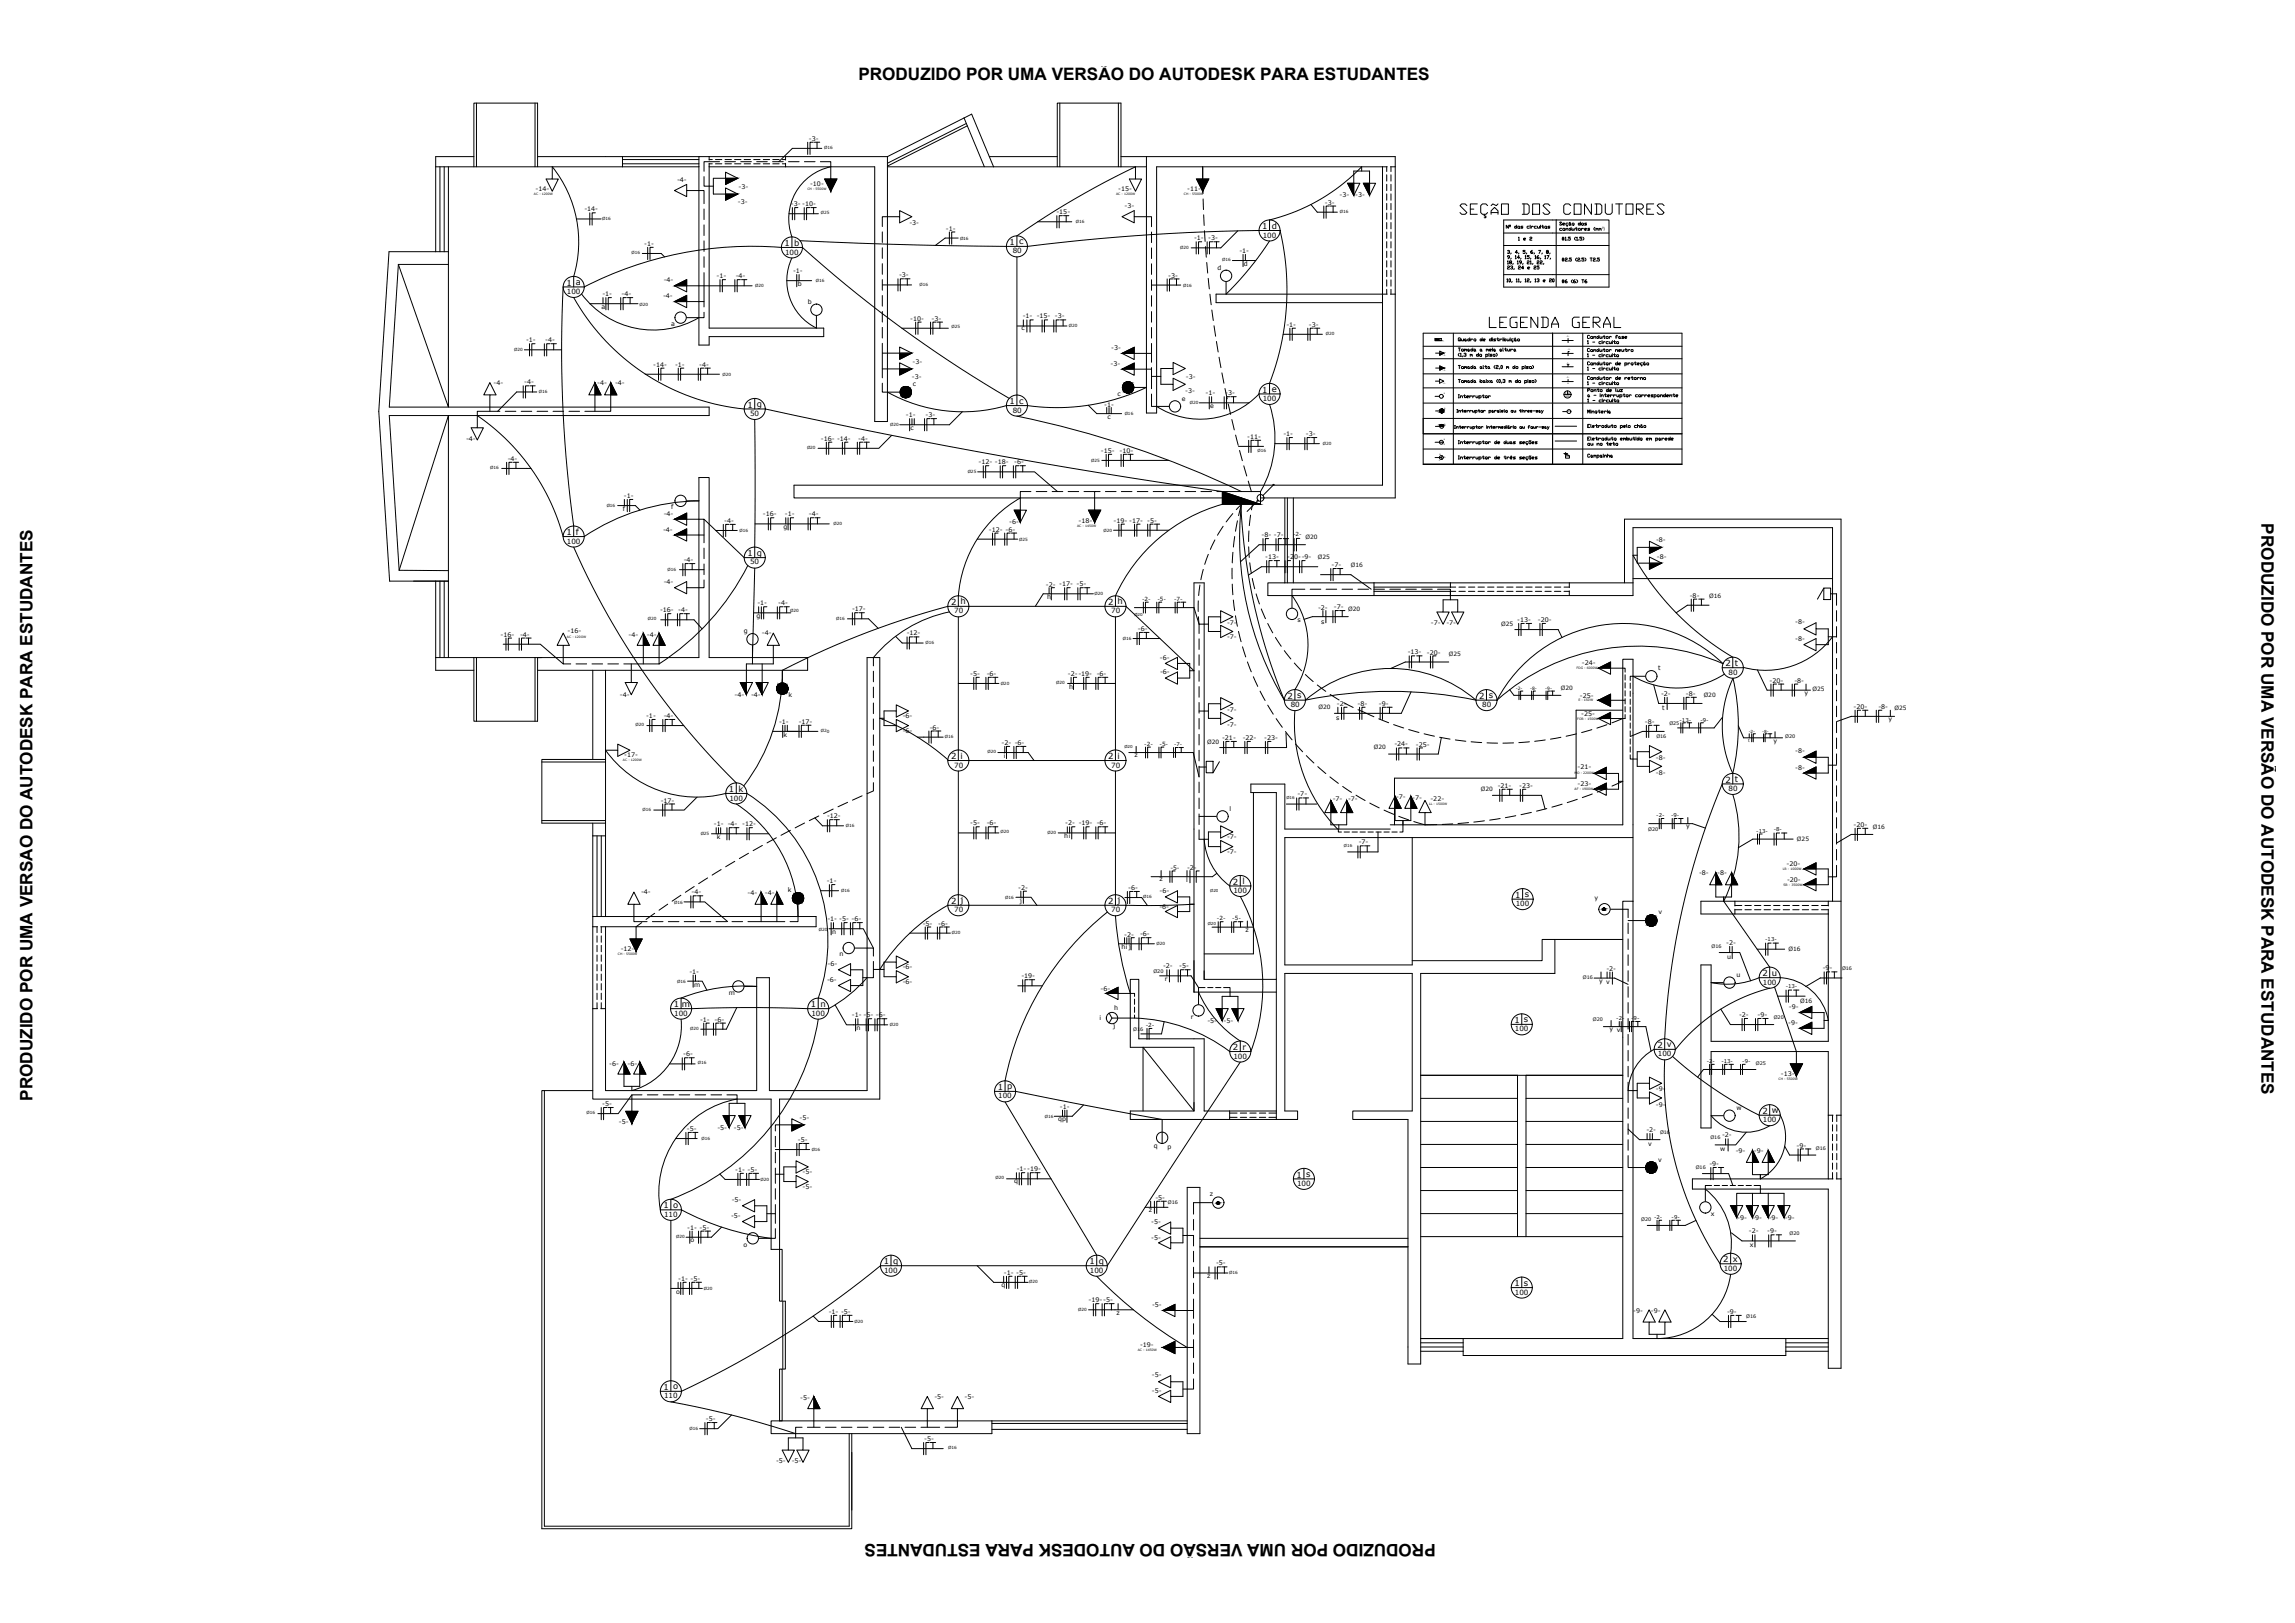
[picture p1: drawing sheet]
<svg xmlns="http://www.w3.org/2000/svg" width="594mm" height="420mm" viewBox="0 0 594 420" stroke-linecap="round" stroke-linejoin="round" font-family="sans-serif">
<defs><g id="words">
<text font-size="7.1" x="376.8" y="57.5">SEÇÃO DOS CONDUTORES</text>
<text font-size="6.2" x="384.2" y="86.1">LEGENDA GERAL</text>
<g font-size="4.4">
<text x="222.2" y="20.7">PRODUZIDO POR UMA VERSÃO DO AUTODESK PARA ESTUDANTES</text>
<text x="585.4" y="135.5" transform="rotate(90 585.4 135.5)">PRODUZIDO POR UMA VERSÃO DO AUTODESK PARA ESTUDANTES</text>
<text x="8.4" y="284.9" transform="rotate(-90 8.4 284.9)">PRODUZIDO POR UMA VERSÃO DO AUTODESK PARA ESTUDANTES</text>
<text x="371.6" y="399.7" transform="rotate(-180 371.6 399.7)">PRODUZIDO POR UMA VERSÃO DO AUTODESK PARA ESTUDANTES</text>
</g>
<g font-size="2.2">
<text x="326.7" y="59.3" transform="rotate(1 326.7 59.3)">1</text>
<text x="329.2" y="59.2">d</text>
<text x="203.1" y="63.7">1</text>
<text x="205.6" y="63.6">b</text>
<text x="261.4" y="63.4">1</text>
<text x="263.8" y="63.3">c</text>
<text x="146.6" y="73.9">1</text>
<text x="149.1" y="73.8">a</text>
<text x="326.7" y="101.6">1</text>
<text x="329.2" y="101.5">e</text>
<text x="193.5" y="105.5">1</text>
<text x="195.9" y="105.4">g</text>
<text x="261.4" y="104.6">1</text>
<text x="263.8" y="104.5">c</text>
<text x="146.6" y="138.5">1</text>
<text x="149.1" y="138.4">f</text>
<text x="193.5" y="144">1</text>
<text x="195.9" y="143.9">g</text>
<text x="246.2" y="156.6">2</text>
<text x="248.6" y="156.5">h</text>
<text x="286.8" y="156.6">2</text>
<text x="289.3" y="156.5">h</text>
<text x="446.6" y="172.5">2</text>
<text x="449.1" y="172.4">t</text>
<text x="333.3" y="180.9">2</text>
<text x="335.8" y="180.8">s</text>
<text x="382.9" y="180.9">2</text>
<text x="385.4" y="180.8">s</text>
<text x="246.2" y="196.5">2</text>
<text x="248.6" y="196.4">i</text>
<text x="286.8" y="196.5">2</text>
<text x="289.3" y="196.4">i</text>
<text x="446.6" y="202.6">2</text>
<text x="449.1" y="202.4">t</text>
<text x="188.7" y="205">1</text>
<text x="191.2" y="204.9">k</text>
<text x="246.2" y="234">2</text>
<text x="248.6" y="233.9">j</text>
<text x="286.8" y="234">2</text>
<text x="289.3" y="233.9">j</text>
<text x="319.2" y="229">2</text>
<text x="321.6" y="228.9">l</text>
<text x="392.2" y="232.4" transform="rotate(1 392.2 232.4)">1</text>
<text x="394.7" y="232.3">s</text>
<text x="456.2" y="252.7">2</text>
<text x="458.7" y="252.6">u</text>
<text x="174.4" y="260.8">1</text>
<text x="176.5" y="260.6">m</text>
<text x="209.9" y="260.8">1</text>
<text x="212.4" y="260.6">n</text>
<text x="392" y="264.8">1</text>
<text x="394.5" y="264.7">s</text>
<text x="319.2" y="271.9">2</text>
<text x="321.6" y="271.7">r</text>
<text x="429" y="271.3">2</text>
<text x="431.5" y="271.2">v</text>
<text x="258.3" y="282.2">1</text>
<text x="260.7" y="282">p</text>
<text x="456.2" y="288.3">2</text>
<text x="458.7" y="288.2">w</text>
<text x="335.6" y="304.8">1</text>
<text x="338.1" y="304.7">s</text>
<text x="171.8" y="312.8">1</text>
<text x="174.2" y="312.7">o</text>
<text x="228.7" y="327.3">1</text>
<text x="231.2" y="327.2">q</text>
<text x="282" y="327.3">1</text>
<text x="284.5" y="327.2">q</text>
<text x="446.1" y="326.8">2</text>
<text x="448.6" y="326.7">x</text>
<text x="392" y="333">1</text>
<text x="394.5" y="332.8">s</text>
<text x="171.8" y="359.8">1</text>
<text x="174.2" y="359.7">o</text>
</g>
<g font-size="1.9">
<text x="203.2" y="65.9">100</text>
<text x="262.2" y="65.6">80</text>
<text x="326.9" y="61.5">100</text>
<text x="146.7" y="76.1">100</text>
<text x="194.1" y="107.7">50</text>
<text x="262.2" y="106.8">80</text>
<text x="326.9" y="103.8">100</text>
<text x="146.7" y="140.7">100</text>
<text x="194.1" y="146.1">50</text>
<text x="247" y="158.8">70</text>
<text x="287.7" y="158.8">70</text>
<text x="447.4" y="174.7">80</text>
<text x="334.1" y="183.1">80</text>
<text x="383.7" y="183.1">80</text>
<text x="247" y="198.7">70</text>
<text x="287.7" y="198.7">70</text>
<text x="188.8" y="207.2">100</text>
<text x="447.4" y="204.8">80</text>
<text x="319.3" y="231.2">100</text>
<text x="247" y="236.2">70</text>
<text x="287.7" y="236.2">70</text>
<text x="392.4" y="234.6">100</text>
<text x="456.3" y="254.9">100</text>
<text x="174.5" y="263">100</text>
<text x="210" y="263">100</text>
<text x="392.1" y="267">100</text>
<text x="319.3" y="274.1">100</text>
<text x="429.1" y="273.5">100</text>
<text x="258.4" y="284.4">100</text>
<text x="456.3" y="290.5">100</text>
<text x="335.8" y="307">100</text>
<text x="171.9" y="315">110</text>
<text x="228.9" y="329.5">100</text>
<text x="282.1" y="329.5">100</text>
<text x="446.2" y="329">100</text>
<text x="392.1" y="335.2">100</text>
<text x="171.9" y="362">110</text>
</g>
<g font-size="1.6">
<text x="209.4" y="36.4">-3-</text>
<text x="175.3" y="47.1">-4-</text>
<text x="138.6" y="49.4">-14-</text>
<text x="191" y="52.9">-3-</text>
<text x="191.2" y="48.9">-3-</text>
<text x="204.8" y="53.4">-3- -10-</text>
<text x="209.7" y="48.1">-10-</text>
<text x="289.5" y="49.4">-15-</text>
<text x="291.1" y="53.9">-3-</text>
<text x="307.3" y="49.4">-11-</text>
<text x="342.9" y="53">-3-</text>
<text x="346.7" y="51.1">-3-</text>
<text x="350.8" y="51.1">-3-</text>
<text x="151.3" y="54.7">-14-</text>
<text x="235.4" y="58.3">-3-</text>
<text x="244.9" y="59.7">-1-</text>
<text x="273.5" y="55.5">-15-</text>
<text x="166.8" y="63.7">-1-</text>
<text x="309.1" y="62.2">-1-</text>
<text x="312.8" y="62.2">-3-</text>
<text x="320.8" y="65.5">-1-</text>
<text x="205.3" y="70.8">-1-</text>
<text x="232.7" y="71.8">-3-</text>
<text x="302.4" y="71.8">-3-</text>
<text x="315.2" y="69.9">d</text>
<text x="322" y="68.9">d</text>
<text x="155.9" y="76.7">-1-</text>
<text x="160.9" y="76.7">-4-</text>
<text x="171.6" y="77.2">-4-</text>
<text x="171.8" y="73.1">-4-</text>
<text x="185.5" y="72">-1-</text>
<text x="190.4" y="72">-4-</text>
<text x="206.5" y="74.1">b</text>
<text x="155.7" y="80.1">a</text>
<text x="209.1" y="78.6">b</text>
<text x="235.6" y="83">-10-</text>
<text x="241.1" y="83">-3-</text>
<text x="264.7" y="82.3">-1- -15- -3-</text>
<text x="136.2" y="88.6">-1-</text>
<text x="141.1" y="88.6">-4-</text>
<text x="173.8" y="84.4">a</text>
<text x="264.4" y="85.5">c</text>
<text x="333" y="84.6">-1-</text>
<text x="338.8" y="84.6">-3-</text>
<text x="169.1" y="94.9">-14-</text>
<text x="174.7" y="94.9">-1-</text>
<text x="181" y="94.9">-4-</text>
<text x="236.2" y="94.1">-3-</text>
<text x="287.5" y="94.7">-3-</text>
<text x="287.7" y="90.6">-3-</text>
<text x="127.8" y="99.7">-4-</text>
<text x="135.7" y="99.5">-4-</text>
<text x="154.6" y="99.7">-4-</text>
<text x="159.2" y="99.7">-4-</text>
<text x="236" y="98.2">-3-</text>
<text x="236.3" y="100">c</text>
<text x="306.8" y="101.7">-3-</text>
<text x="307" y="98.1">-3-</text>
<text x="285.8" y="105.3">-1-</text>
<text x="289.2" y="102.5">c</text>
<text x="305.9" y="103.7">e</text>
<text x="312.1" y="102.4">-1-</text>
<text x="313.3" y="105.7">e</text>
<text x="317.2" y="102.3">-3-</text>
<text x="234.5" y="108.1">-1-</text>
<text x="235.7" y="111.4">c</text>
<text x="239.6" y="108">-3-</text>
<text x="286.7" y="108.5">c</text>
<text x="322.9" y="113.7">-11-</text>
<text x="332.2" y="112.9">-1-</text>
<text x="338" y="112.9">-3-</text>
<text x="120.7" y="114.1">-4-</text>
<text x="131.4" y="119.3">-4-</text>
<text x="212.5" y="114.1">-16- -14-</text>
<text x="222.1" y="114.1">-4-</text>
<text x="285" y="117.2">-15-</text>
<text x="289.8" y="117.2">-10-</text>
<text x="253.3" y="120.2">-12- -18-</text>
<text x="262.5" y="120.2">-6-</text>
<text x="161.5" y="128.9">-1-</text>
<text x="173.8" y="131.8">f</text>
<text x="161.3" y="132.3">f</text>
<text x="171.6" y="137.6">-4-</text>
<text x="171.8" y="133.6">-4-</text>
<text x="187.5" y="135.4">-4-</text>
<text x="197.5" y="133.7">-16-</text>
<text x="202.8" y="137">g</text>
<text x="203.2" y="133.7">-1-</text>
<text x="209.4" y="133.7">-4-</text>
<text x="256" y="137.6">-12- -6-</text>
<text x="261.2" y="135.7">-6-</text>
<text x="279.2" y="135.5">-18-</text>
<text x="288.2" y="135.3">-19- -17- -5-</text>
<text x="326.6" y="139.1">-8- -7-</text>
<text x="428.7" y="140.4">-8-</text>
<text x="177" y="145.5">-4-</text>
<text x="327.5" y="144.8">-13-</text>
<text x="333.2" y="144.8">-20--9-</text>
<text x="344.7" y="146.8">-7-</text>
<text x="428.9" y="144.7">-8-</text>
<text x="171.8" y="151.3">-4-</text>
<text x="270.7" y="151.8">-2- -17- -5-</text>
<text x="271" y="155.1">h</text>
<text x="437.4" y="154.7">-8-</text>
<text x="170.9" y="158.5">-16-</text>
<text x="175.6" y="158.5">-4-</text>
<text x="195.8" y="160.1">g</text>
<text x="196" y="156.7">-1-</text>
<text x="201.4" y="156.7">-4-</text>
<text x="220.6" y="158.2">-17-</text>
<text x="317.6" y="161.8">-7-</text>
<text x="335.9" y="161.1">s</text>
<text x="341.2" y="157.9">-2-</text>
<text x="342" y="161.4">s</text>
<text x="345.3" y="157.7">-7-</text>
<text x="370.4" y="161.8">-7-</text>
<text x="374.4" y="161.8">-7-</text>
<text x="392.7" y="161">-13-</text>
<text x="398.1" y="161">-20-</text>
<text x="464.7" y="161.6">-8-</text>
<text x="129.6" y="164.8">-16-</text>
<text x="134.6" y="164.8">-4-</text>
<text x="146.9" y="163.9">-16-</text>
<text x="162.7" y="165">-4-</text>
<text x="167.5" y="165">-4-</text>
<text x="192.6" y="163.9">g</text>
<text x="197.2" y="164.4">-4-</text>
<text x="234.7" y="164.5">-12-</text>
<text x="294.5" y="163.4">-6-</text>
<text x="317.6" y="165.4">-7-</text>
<text x="464.7" y="165.9">-8-</text>
<text x="300.2" y="170.9">-6-</text>
<text x="364.4" y="169.4">-13-</text>
<text x="369.4" y="169.5">-20-</text>
<text x="409.5" y="172.2">-24-</text>
<text x="429.3" y="173.5">t</text>
<text x="251.1" y="175">-5-</text>
<text x="255.4" y="175">-6-</text>
<text x="276.5" y="174.9">-2--19-</text>
<text x="276.8" y="178.3">h</text>
<text x="283.9" y="175">-6-</text>
<text x="300.3" y="174.6">-6-</text>
<text x="458" y="176.7">-20-</text>
<text x="464.5" y="176.7">-8-</text>
<text x="467.1" y="179.9">y</text>
<text x="160.5" y="180.4">-4-</text>
<text x="167.3" y="185.9">-1-</text>
<text x="171.8" y="185.9">-4-</text>
<text x="190.1" y="180.3">-4-</text>
<text x="194.4" y="180.4">-4-</text>
<text x="204.1" y="180.5">k</text>
<text x="233.7" y="185.8">-6-</text>
<text x="317.6" y="184.3">-7-</text>
<text x="346.1" y="182.7">-2-</text>
<text x="351.4" y="182.7">-8-</text>
<text x="357" y="182.8">-9-</text>
<text x="408.9" y="180.6">-25-</text>
<text x="409.3" y="185.3">-25-</text>
<text x="430" y="180.1">-2-</text>
<text x="430.3" y="183.7">t</text>
<text x="436.4" y="180.1">-8-</text>
<text x="479.8" y="183.5">-20-</text>
<text x="486.2" y="183.5">-8-</text>
<text x="201.7" y="187.4">-1-</text>
<text x="202.8" y="190.8">k</text>
<text x="206.7" y="187.4">-17-</text>
<text x="233.7" y="189.7">-6-</text>
<text x="240.7" y="188.9">-6-</text>
<text x="316.4" y="191.6">-21-</text>
<text x="317.6" y="188.2">-7-</text>
<text x="321.7" y="191.6">-22-</text>
<text x="327.3" y="191.6">-23-</text>
<text x="345.9" y="186.4">s</text>
<text x="425.8" y="187.4">-8-</text>
<text x="488.9" y="186.7">y</text>
<text x="161.6" y="196">-17-</text>
<text x="259.2" y="192.8">-2- -6-</text>
<text x="259.9" y="196.3">i</text>
<text x="293.7" y="196">z</text>
<text x="361" y="193.3">-24-</text>
<text x="366.5" y="193.3">-25-</text>
<text x="428.6" y="196.7">-8-</text>
<text x="459" y="192.2">y</text>
<text x="464.7" y="195">-8-</text>
<text x="387.7" y="204">-21-</text>
<text x="408.3" y="199.1">-21-</text>
<text x="408.4" y="203.5">-23-</text>
<text x="428.6" y="200.6">-8-</text>
<text x="464.7" y="199.2">-8-</text>
<text x="171" y="207.8">-17-</text>
<text x="318.2" y="209.8">l</text>
<text x="335.9" y="206.2">-7-</text>
<text x="345" y="207.5">-7-</text>
<text x="349" y="207.4">-7-</text>
<text x="361.4" y="206.9">-7-</text>
<text x="365.5" y="207.1">-7-</text>
<text x="370.3" y="207.4">-22-</text>
<text x="393.2" y="204">-23-</text>
<text x="184.8" y="213.9">-1- -4-</text>
<text x="192.2" y="214">-12-</text>
<text x="214.1" y="211.8">-12-</text>
<text x="251.1" y="213.7">-5-</text>
<text x="255.4" y="213.7">-6-</text>
<text x="275.8" y="213.6">-2- -19- -6-</text>
<text x="436.5" y="214.5">y</text>
<text x="479.8" y="214.1">-20-</text>
<text x="185.6" y="217.3">k</text>
<text x="275.5" y="217">hi</text>
<text x="317.6" y="217.1">-7-</text>
<text x="317.6" y="221">-7-</text>
<text x="351.7" y="218.6">-7-</text>
<text x="307.3" y="225.1">-2-</text>
<text x="439.8" y="226.6">-8-</text>
<text x="444.5" y="226.5">-8-</text>
<text x="462.5" y="224.1">-20-</text>
<text x="165.9" y="231.5">-4-</text>
<text x="179" y="231.5">-4-</text>
<text x="193.5" y="231.7">-4-</text>
<text x="198" y="231.7">-4-</text>
<text x="203.9" y="231">k</text>
<text x="214" y="228.7">-1-</text>
<text x="263.6" y="230.3">-2-</text>
<text x="264" y="233.7">j</text>
<text x="292.1" y="230.4">-6-</text>
<text x="300.1" y="228.2">z</text>
<text x="300.2" y="231.2">-6-</text>
<text x="307" y="228.4">l</text>
<text x="412.8" y="233.1">y</text>
<text x="462.6" y="228.3">-20-</text>
<text x="214.2" y="238.4">-1- -5- -6-</text>
<text x="238.9" y="239.6">-5-</text>
<text x="242.9" y="239.6">-6-</text>
<text x="300.1" y="235.2">-6-</text>
<text x="429.3" y="236.7">v</text>
<text x="215.4" y="241.9">n</text>
<text x="290.3" y="245.8">hi j</text>
<text x="291" y="242.5">-2-</text>
<text x="295.1" y="242.4">-6-</text>
<text x="322.4" y="241.2">z</text>
<text x="446.8" y="244.6">-2-</text>
<text x="160.7" y="246.1">-12-</text>
<text x="214.2" y="250.2">-6-</text>
<text x="217.3" y="247.6">n</text>
<text x="233.7" y="250.8">-6-</text>
<text x="301.1" y="250.7">-2-</text>
<text x="305.3" y="250.7">-5-</text>
<text x="415.8" y="251.3">-2-</text>
<text x="447.1" y="248.2">u</text>
<text x="471.8" y="251.2">-9-</text>
<text x="178.5" y="252.1">-1-</text>
<text x="179.7" y="255.4">m</text>
<text x="188.7" y="257.5">m</text>
<text x="214.1" y="254.2">-6-</text>
<text x="233.7" y="254.7">-6-</text>
<text x="264.4" y="253.2">-19-</text>
<text x="284.9" y="256.5">-6-</text>
<text x="301.5" y="254">r</text>
<text x="414" y="254.4">y v</text>
<text x="449.5" y="252.9">u</text>
<text x="220.5" y="263.3">-1- -5- -6-</text>
<text x="284.6" y="264">i</text>
<text x="288.4" y="261.5">h</text>
<text x="308.3" y="263.8">r</text>
<text x="450.2" y="263.3">-2-</text>
<text x="455" y="263.3">-9-</text>
<text x="463.1" y="261.3">-9-</text>
<text x="181.2" y="264.5">-1-</text>
<text x="185" y="264.5">-6-</text>
<text x="221.7" y="266.7">n</text>
<text x="288.1" y="266.2">j</text>
<text x="312.5" y="264.7">-5-</text>
<text x="316.7" y="264.8">-5-</text>
<text x="416.6" y="267">y v</text>
<text x="462.9" y="265.3">-9-</text>
<text x="157.7" y="276">-6-</text>
<text x="162.5" y="276">-6-</text>
<text x="176.9" y="273.5">-6-</text>
<text x="461" y="278.7">-13-</text>
<text x="155.9" y="286.3">-5-</text>
<text x="274.4" y="287.2">-1-</text>
<text x="428.6" y="282.5">-9-</text>
<text x="428.6" y="286.5">-9-</text>
<text x="449.5" y="287.3">w</text>
<text x="160.2" y="291.1">-5-</text>
<text x="177.8" y="292.8">-5-</text>
<text x="185.7" y="292.4">-5-</text>
<text x="190" y="292.5">-5-</text>
<text x="207" y="289.8">-5-</text>
<text x="273.9" y="290.1">qp</text>
<text x="426.2" y="293.1">-2-</text>
<text x="206.5" y="295.6">-5-</text>
<text x="298.6" y="297.3">q</text>
<text x="302.3" y="297.3">p</text>
<text x="426.7" y="296.6">v</text>
<text x="445.2" y="298">w</text>
<text x="445.8" y="294.4">-2-</text>
<text x="449.3" y="298.4">-9-</text>
<text x="454" y="298.4">-9-</text>
<text x="465.1" y="297.1">-9-</text>
<text x="190.3" y="303.4">-1- -5-</text>
<text x="207.7" y="303.8">-5-</text>
<text x="263.2" y="303.2">-1--19-</text>
<text x="429.3" y="300.7">v</text>
<text x="442.5" y="301.9">-9-</text>
<text x="189.4" y="311.3">-5-</text>
<text x="207.7" y="307.7">-5-</text>
<text x="262.5" y="306.3">q</text>
<text x="299.1" y="310.6">-5-</text>
<text x="313.1" y="309.5">z</text>
<text x="189.2" y="315.3">-5-</text>
<text x="297.4" y="313.8">z</text>
<text x="298" y="316.8">-5-</text>
<text x="442.9" y="314.7">x</text>
<text x="449.7" y="315.7">-9-</text>
<text x="453.6" y="315.8">-9-</text>
<text x="457.9" y="315.7">-9-</text>
<text x="462" y="315.7">-9-</text>
<text x="177.9" y="318.3">-1- -5-</text>
<text x="178.8" y="321.6">o</text>
<text x="192.4" y="322.7">o</text>
<text x="298" y="320.9">-5-</text>
<text x="452.7" y="319.3">-2-</text>
<text x="452.9" y="322.9">x</text>
<text x="457.5" y="319.3">-9-</text>
<text x="314.8" y="327.6">-5-</text>
<text x="175" y="334.9">o</text>
<text x="175.6" y="331.6">-1- -5-</text>
<text x="259.2" y="333.1">q</text>
<text x="259.9" y="330">-1- -5-</text>
<text x="312.5" y="330.8">z</text>
<text x="214.5" y="340.1">-1- -5-</text>
<text x="281.8" y="337.1">-19--5-</text>
<text x="289" y="340.3">z</text>
<text x="298.2" y="338.4">-5-</text>
<text x="422.8" y="339.9">-9-</text>
<text x="427.3" y="339.9">-9-</text>
<text x="447" y="340.2">-9-</text>
<text x="295.1" y="348.6">-19-</text>
<text x="298.2" y="356.5">-5-</text>
<text x="207.2" y="362.3">-5-</text>
<text x="241.9" y="362">-5-</text>
<text x="249.7" y="362">-5-</text>
<text x="298.2" y="360.6">-5-</text>
<text x="182.7" y="367.9">-5-</text>
<text x="239.2" y="373.1">-5-</text>
<text x="200.9" y="378.7">-5-</text>
<text x="204.9" y="378.7">-5-</text>
</g>
<g font-size="1.5">
<text x="337.9" y="139.4">Ø20</text>
<text x="341.1" y="144.7">Ø25</text>
<text x="349.7" y="146.7">Ø16</text>
<text x="295.6" y="155.6">-2-</text>
<text x="299.6" y="155.6">-5-</text>
<text x="303.9" y="155.6">-7-</text>
<text x="442.4" y="154.9">Ø16</text>
<text x="349" y="158.1">Ø20</text>
<text x="388.6" y="162.1">Ø25</text>
<text x="375" y="169.7">Ø25</text>
<text x="404.1" y="178.6">Ø20</text>
<text x="469.2" y="178.8">Ø25</text>
<text x="341.3" y="183.7">Ø20</text>
<text x="441" y="180.5">Ø20</text>
<text x="490.4" y="183.9">Ø25</text>
<text x="296.2" y="193.1">-2-</text>
<text x="300.2" y="193.1">-5-</text>
<text x="312.5" y="192.6">Ø20</text>
<text x="355.6" y="193.8">Ø20</text>
<text x="383.3" y="204.9">Ø20</text>
<text x="484.8" y="214.7">Ø16</text>
<text x="465.2" y="217.7">Ø25</text>
<text x="303" y="225.1">-5-</text>
<text x="315" y="238.3">-2-</text>
<text x="319" y="238.3">-5-</text>
<text x="463" y="246.2">Ø16</text>
<text x="466" y="259.6">Ø16</text>
<text x="296.6" y="265.9">-2-</text>
</g>
<g font-size="1.4">
<text x="334.7" y="138.8">-2-</text>
<text x="434.8" y="186.8">-13-</text>
<text x="440.2" y="186.8">-9-</text>
<text x="428.7" y="211.6">-2-</text>
<text x="432.6" y="211.6">-9-</text>
<text x="454.6" y="215.6">-13-</text>
<text x="459.1" y="215.2">-8-</text>
<text x="456.9" y="243.7">-13-</text>
<text x="462.2" y="255.8">-13-</text>
<text x="418.4" y="264.1">-2-</text>
<text x="422.3" y="264.1">-9-</text>
<text x="441.8" y="275.2">-2-</text>
<text x="445.6" y="275.2">-13-</text>
<text x="451" y="275.2">-9-</text>
<text x="428.2" y="315.6">-2-</text>
<text x="432.7" y="315.6">-9-</text>
</g>
<g font-size="1.3">
<text x="428.8" y="191">Ø16</text>
<text x="432.1" y="187.6">Ø25</text>
<text x="462.1" y="191">Ø20</text>
<text x="304" y="193.2">-7-</text>
<text x="426.7" y="215.2">Ø20</text>
<text x="443.1" y="245.4">Ø16</text>
<text x="298.6" y="251.9">Ø20</text>
<text x="476.8" y="251.1">Ø16</text>
<text x="409.7" y="253.5">Ø16</text>
<text x="459.2" y="263.7">Ø20</text>
<text x="293.4" y="266.9">Ø16</text>
<text x="412.3" y="264.4">Ø20</text>
<text x="454.5" y="275.7">Ø25</text>
<text x="429.7" y="293.6">Ø16</text>
<text x="442.8" y="294.9">Ø16</text>
<text x="470" y="297.7">Ø16</text>
<text x="439" y="302.6">Ø16</text>
<text x="302.3" y="311.8">Ø16</text>
<text x="424.8" y="316">Ø20</text>
<text x="463.3" y="319.6">Ø20</text>
<text x="452" y="341.3">Ø16</text>
</g>
<g font-size="1.1">
<text x="213.3" y="38.6">Ø16</text>
<text x="155.9" y="56.9">Ø16</text>
<text x="212.4" y="55.5">Ø25</text>
<text x="278.5" y="57.6">Ø16</text>
<text x="346.9" y="55.1">Ø16</text>
<text x="414.7" y="59.6">²)</text>
<text x="163.5" y="65.9">Ø16</text>
<text x="248.5" y="62">Ø16</text>
<text x="305.5" y="64.4">Ø20</text>
<text x="316.4" y="67.7">Ø16</text>
<text x="195.5" y="74.4">Ø20</text>
<text x="211.2" y="72.9">Ø16</text>
<text x="238" y="74">Ø16</text>
<text x="306.3" y="74.2">Ø16</text>
<text x="165.5" y="79.2">Ø20</text>
<text x="246.3" y="85">Ø25</text>
<text x="276.7" y="84.7">Ø20</text>
<text x="343.2" y="86.8">Ø20</text>
<text x="133.1" y="90.9">Ø20</text>
<text x="139.5" y="101.9">Ø16</text>
<text x="187" y="97.4">Ø20</text>
<text x="291.1" y="107.5">Ø16</text>
<text x="308" y="104.7">Ø20</text>
<text x="230.4" y="110.2">Ø20</text>
<text x="208.9" y="116.3">Ø20</text>
<text x="282.4" y="119.5">Ø25</text>
<text x="325.5" y="117">Ø16</text>
<text x="342.4" y="115.1">Ø20</text>
<text x="126.8" y="121.5">Ø16</text>
<text x="250.5" y="122.5">Ø25</text>
<text x="157" y="131.2">Ø16</text>
<text x="191.4" y="137.8">Ø16</text>
<text x="215.7" y="135.9">Ø20</text>
<text x="285.7" y="137.7">Ø20</text>
<text x="263.8" y="140">Ø25</text>
<text x="172.8" y="147.7">Ø16</text>
<text x="283.4" y="154.1">Ø20</text>
<text x="167.7" y="160.6">Ø20</text>
<text x="204.6" y="158.5">Ø20</text>
<text x="216.4" y="160.4">Ø16</text>
<text x="293.7" y="159.6">Ø20</text>
<text x="239.6" y="166.7">Ø16</text>
<text x="290.7" y="165.7">Ø16</text>
<text x="259" y="177.2">Ø20</text>
<text x="273.4" y="177">Ø20</text>
<text x="392.4" y="178.6">-2-</text>
<text x="396.1" y="178.6">-8-</text>
<text x="400" y="178.7">-9-</text>
<text x="164.5" y="188.1">Ø20</text>
<text x="212.5" y="189.6">Ø20</text>
<text x="244.6" y="191.1">Ø16</text>
<text x="452.7" y="189.7">-2-</text>
<text x="456.2" y="189.7">-8-</text>
<text x="255.6" y="195">Ø20</text>
<text x="291.1" y="193.6">Ø20</text>
<text x="452.5" y="192.1">t</text>
<text x="166.3" y="209.9">Ø16</text>
<text x="333" y="206.9">Ø16</text>
<text x="219" y="214">Ø16</text>
<text x="259" y="215.7">Ø20</text>
<text x="271.2" y="215.8">Ø20</text>
<text x="181.4" y="216.2">Ø25</text>
<text x="347.9" y="219.4">Ø16</text>
<text x="174.5" y="234">Ø16</text>
<text x="217.8" y="230.9">Ø16</text>
<text x="260.2" y="232.6">Ø16</text>
<text x="295.9" y="232.4">Ø16</text>
<text x="313.3" y="230.9">Ø20</text>
<text x="312.6" y="239.4">Ø20</text>
<text x="211.9" y="240.9">Ø20</text>
<text x="246.4" y="241.7">Ø20</text>
<text x="299.3" y="244.5">Ø20</text>
<text x="175.3" y="254.4">Ø16</text>
<text x="178.7" y="266.7">Ø20</text>
<text x="230.4" y="265.5">Ø20</text>
<text x="180.7" y="275.5">Ø16</text>
<text x="151.8" y="288.5">Ø16</text>
<text x="270.5" y="289.4">Ø16</text>
<text x="181.6" y="295.1">Ø16</text>
<text x="210.1" y="298">Ø16</text>
<text x="196.9" y="305.8">Ø20</text>
<text x="257.7" y="305.3">Ø20</text>
<text x="175" y="320.6">Ø20</text>
<text x="318.2" y="329.9">Ø16</text>
<text x="182.2" y="333.9">Ø20</text>
<text x="266.4" y="332.2">Ø20</text>
<text x="279.1" y="339.3">Ø20</text>
<text x="221.2" y="342.4">Ø20</text>
<text x="178.5" y="370.3">Ø16</text>
<text x="245.4" y="375">Ø16</text>
</g>
<g font-size=".8">
<text x="138.2" y="50.4">AC - 1200W</text>
<text x="209" y="49.2">CH - 5500W</text>
<text x="288.9" y="50.4">AC - 1200W</text>
<text x="306.5" y="50.5">CH - 5500W</text>
<text x="278.8" y="136.5">AC - 1450W</text>
<text x="146.8" y="165.1">AC - 1200W</text>
<text x="408.1" y="173.3">FOG - 6000W</text>
<text x="408.6" y="181.6">E - 150W</text>
<text x="408.3" y="186.3">FOR - 1500W</text>
<text x="161.2" y="197.1">AC - 1200W</text>
<text x="407.6" y="200.4">MO - 2200W</text>
<text x="369.9" y="208.5">LL - 1500W</text>
<text x="407.6" y="204.5">AF - 1900W</text>
<text x="461.5" y="225.1">LR - 1000W</text>
<text x="461.7" y="229.3">SR - 3500W</text>
<text x="159.9" y="247.3">CH - 5500W</text>
<text x="460.4" y="279.6">CH - 5500W</text>
<text x="294.5" y="349.7">AC - 1450W</text>
</g>
<g font-size=".7">
<text x="405.9" y="101.9">a</text>
<text x="405.1" y="102" transform="rotate(1 405.1 102)">1</text>
</g>
<g font-size=".6">
<text x="405.5" y="87.4">-1-</text>
<text x="373.5" y="92.1" transform="rotate(1 373.5 92.1)">-1-</text>
<text x="405.5" y="94.1" transform="rotate(1 405.5 94.1)">-1-</text>
<text x="405.8" y="90.7">-1-</text>
<text x="373.5" y="99.4" transform="rotate(1 373.5 99.4)">-1-</text>
<text x="373.5" y="96" transform="rotate(1 373.5 96)">-1-</text>
<text x="405.5" y="98">-1-</text>
<text x="405.8" y="99.3">a</text>
<text x="373.7" y="102.1">a</text>
<text x="373.8" y="105.9">a</text>
<text x="405.1" y="102.7">100</text>
<text x="405.9" y="106.7">M</text>
<text x="373.7" y="114">a</text>
<text x="373.8" y="110">a</text>
<text x="372.6" y="119.3">c</text>
<text x="372.6" y="117.7">a</text>
<text x="373.7" y="115.2">b</text>
<text x="373.8" y="118.6">b</text>
</g>
</g></defs>
<!-- layer: Alvenaria -->
<g fill="none" stroke="#000" stroke-width=".26">
<path d="M123.3 26.7v16.5M138.5 26.7v16.5M274.3 26.7v16.5M289.5 26.7v16.5M122.7 43.2v-16.5h16.5v16.5M122.7 40.5h-9.9v2.7h48.3v-2.7h-21.9M180.9 40.5h48.8v68.6h-3.3v-65.9h-42.8v41.7h29.6v2.2h-29.6v2.2h-2.7zM256.1 40.5h17.6M257.2 43.2h33M273.7 43.2v-16.5h16.5v16.5M290.2 40.5h71v88.4h-34.9M290.2 43.2h6.6"/>
<path d="M296.8 40.5v66.4h2.6v-63.7h58.5v82.4h-152.4v3.3h115.9M100.7 65.2h15.4v3.3h-13l-2.3 36.9h82.8v2.2h-82.8l2.5 40 12.8 .1v2.7h-15.2l-2.8-43.9zM357.9 76.1h-43.1v2.2h43.1M328.2 150.9h27.5v3.3h-27.5zM375.5 150.9h47.2v3.3h-47.2M122.7 170.2v16.5h16.5v-16.5M123.3 170.2h-10.5v3.3h9.9M138.5 170.2h42.4v-46.6h2.7v46.6h25.5v3.3h-69.9M138.5 170.2h-15.2v16.5M138.5 170.2v16.5M153.4 173.5v23.1M156.7 173.5v42.9h-3.3v-3.3"/>
<path d="M140.3 197.3h16.4M156.7 196.6h-16.4v16.5h16.4M420.1 183.9h-12.1v17.5h-47v12.1M140.3 212.4h16.4M359.9 213.5h60.2v-42.8h2.6v46.1h-90.1v33h33v-33M359.9 214.6h-27.3v-11.6h-8.8v2.2h6.6v82.4h-18.7v-18.7h-16.9v-15.4h-2.2v17.6h16.5v16.5M363.2 212.4v1.1M153.4 237.3h57.9v2.6h-54.6v42.4h39.2v-29.2h3.3v29.2h25.2v-112.1h3.3v114.3h-25.9v38.9h-2.2v-38.9h-46.2zM446.2 232.2v1.1M476.6 233.3h-36.3v3.3h33v33h-30.4v-19.8h-2.6v42.2h2.6v-19.8h30.4v33h-35.2v2.6h35.2v46.4h3.3v-65.5M330.4 253.5h-18.7v-102.6h-2.6v105.9h21.3M365.6 248.7h33.6v-5.5h3.3v8.8h-34.7v101.1h-3.3v-63.3h-14.3v-2.2h15.4v-35.6h-33v35.6h3.3v2.2h-43.3v-2.2h16.5v-2.2"/>
<path d="M367.8 278.4h52.3M392.8 278.4v41.7h2.2M395 278.4v41.7M367.8 284.3h25M367.8 290.3h25M367.8 296.3h25M395 284.3h25.1M395 290.3h25.1M395 296.3h25.1M307.3 307.4h3.3v63.7h-3.3zM367.8 302.2h25M367.8 308.2h25"/>
<path d="M367.8 314.2h25M395 302.2h25.1M395 308.2h25.1M395 314.2h25.1M455.7 304.1v1.1M367.8 320.1h25M395 320.1h25.1M367.8 346.5h52.3v-113.2h2.6v113.2h39.6v4.4h-83.5v-4.4M199.6 367.8h57.2v3.3h-57.2z"/>
</g>
<!-- layer: Piso -->
<path d="M229.7 43.2h27.5M334.8 128.9v22M422.7 216.8v16.5M402.5 243.2h17.6M140.9 282.3v112.8h78.9v-24M153.4 282.3h-13.1v113.5h80.2v-19.8M310.6 322.8h53.9M220.5 371.1v19.8M256.8 370h50.5" fill="none" stroke="#000" stroke-width=".26"/>
<!-- layer: Esquadrias -->
<g fill="none" stroke="#000" stroke-width=".26">
<path d="M250.1 32l-20.4 10.3M250.4 32.6l-20.7 10.4M113.9 43.2v22M115 43.2v22M161.1 42.4h19.8M161.1 41.3h19.8M332.6 128.9v22M333.2 128.9v22M113.9 150.4v19.8M115 150.4v19.8M355.7 152h19.8M355.7 153.1h19.8"/>
<path d="M154.5 216.4v20.9M155.6 216.4v20.9M201.8 323.4h.7v13.4h-.7zM202.6 336.8h.7v17.6h-.7zM201.8 354.4h.7v13.4h-.7zM367.8 347.6h11M367.8 348.7h11M462.3 347.6h11M462.3 348.7h11M256.8 367.8h50.5M256.8 368.5h50.5"/>
</g>
<g fill="none" stroke="#000" stroke-width=".26">
<path d="M183.6 42.4h.8M183.6 41.3h.8M183.6 40.5v.9M183.6 42.3v.9M185.2 42.4h1.7M185.2 41.3h1.7M187.7 42.4h1.6M187.7 41.3h1.6M190.2 42.4h1.6M190.2 41.3h1.6M192.6 42.4h1.7M192.6 41.3h1.7"/>
<path d="M195.1 42.4h1.7M195.1 41.3h1.7M197.6 42.4h1.6M197.6 41.3h1.6M200 42.4h1.7M200 41.3h1.7M202.5 42.4h.8M202.5 41.3h.8M203.3 40.5v.9M203.3 42.3v.9M357.9 43.2h1.2M359 43.2v1.2"/>
<path d="M359 45.2v1.7M359 47.7v1.7M359 50.2v1.6M359 52.7v1.6M359 55.1v1.7M359 57.6v1.7M359.9 43.2h1.3M360.1 43.2v1.2M360.1 45.2v1.7M360.1 47.7v1.7M360.1 50.2v1.6M360.1 52.7v1.6"/>
<path d="M360.1 55.1v1.7M360.1 57.6v1.7M357.9 76.1h1.2M359 60.1v1.6M359 62.5v1.7M359 65v1.7M359 67.5v1.6M359 70v1.6M359 72.4v1.7M359 74.9v1.2M359.9 76.1h1.3M360.1 60.1v1.6"/>
<path d="M360.1 62.5v1.7M360.1 65v1.7M360.1 67.5v1.6M360.1 70v1.6M360.1 72.4v1.7M360.1 74.9v1.2M375.5 150.9v1.2M375.5 153v1.2M375.5 152h1.3M375.5 153.1h1.3M377.7 152h1.6M377.7 153.1h1.6"/>
<path d="M380.1 152h1.7M380.1 153.1h1.7M382.6 152h1.6M382.6 153.1h1.6M385.1 152h1.6M385.1 153.1h1.6M387.5 152h1.7M387.5 153.1h1.7M390 152h1.7M390 153.1h1.7M392.5 152h1.6M392.5 153.1h1.6"/>
<path d="M395 152h1.6M395 153.1h1.6M397.4 152h1.7M397.4 153.1h1.7M399.9 152h1.6M399.9 153.1h1.6M402.4 152h1.6M402.4 153.1h1.6M404.9 152h1.3M404.9 153.1h1.3M406.2 150.9v1.2M406.2 153v1.2"/>
<path d="M153.4 239.9h1.3M154.5 239.9v1.5M155.5 239.9h1.2M155.6 239.9v1.5M449.1 233.3v1.2M449.1 235.4v1.2M449.1 234.4h1.8M449.1 235.5h1.8M451.7 234.4h1.6M451.7 235.5h1.6M454.2 234.4h1.6M454.2 235.5h1.6"/>
<path d="M456.6 234.4h1.7M456.6 235.5h1.7M459.1 234.4h1.7M459.1 235.5h1.7M461.6 234.4h1.6M461.6 235.5h1.6M464.1 234.4h1.6M464.1 235.5h1.6M466.5 234.4h1.7M466.5 235.5h1.7M469 234.4h1.7M469 235.5h1.7"/>
<path d="M471.5 234.4h1.8M471.5 235.5h1.8M473.3 233.3v1.2M473.3 235.4v1.2M154.5 242.3v1.6M154.5 244.7v1.7M154.5 247.2v1.7M154.5 249.7v1.6M154.5 252.2v1.6M154.5 254.6v1.7M154.5 257.1v1.7M154.5 259.6v1.5"/>
<path d="M155.6 242.3v1.6M155.6 244.7v1.7M155.6 247.2v1.7M155.6 249.7v1.6M155.6 252.2v1.6M155.6 254.6v1.7M155.6 257.1v1.7M155.6 259.6v1.5M153.4 261.1h1.3M155.5 261.1h1.2M318.3 287.6v2.2M318.3 289.3h1.9"/>
<path d="M318.3 288.2h1.9M321.1 289.3h1.6M321.1 288.2h1.6M323.5 289.3h1.7M323.5 288.2h1.7M326 289.3h1.6M326 288.2h1.6M328.5 289.3h1.9M328.5 288.2h1.9M330.4 287.6v2.2M473.3 288.7h1.2M474.4 288.7v1.7"/>
<path d="M474.4 291.2v1.6M474.4 293.7v1.6M474.4 296.1v1.7M474.4 298.6v1.6M475.3 288.7h1.3M475.5 288.7v1.7M475.5 291.2v1.6M475.5 293.7v1.6M475.5 296.1v1.7M475.5 298.6v1.6M473.3 305.2h1.2M474.4 301.1v1.6"/>
<path d="M474.4 303.5v1.7M475.3 305.2h1.3M475.5 301.1v1.6M475.5 303.5v1.7"/>
</g>
<!-- layer: Paredebaix -->
<g fill="none" stroke="#000" stroke-width=".26">
<path d="M249.6 30.5l1.9-1 5.7 13.7M249.6 30.5l5.2 12.7M249.6 30.5l-19.9 10M112.8 43.2v22M116.1 43.2v22M161.1 40.5h19.8M161.1 43.2h19.8M103.1 68.5l13 36.9v-36.9M103.3 147.6l12.8-40v40.1M112.8 150.4v19.8M116.1 150.4v19.8M355.7 150.9h19.8"/>
<path d="M355.7 154.2h19.8M420.5 150.9v-16.5h56.1v154.3M422.7 150.9v-14.3h51.7v96.7M422.7 149.8h51.7M153.4 216.4v20.9M156.7 216.4v20.9M324.5 205.2v41.7h-12.8M295.9 287.6v-16.5l13.2 16.5M310.6 320.6h53.9M310.6 322.8h53.9M367.8 346.5h11M367.8 349.8h11"/>
<path d="M462.3 346.5h11M462.3 349.8h11"/>
</g>
<!-- layer: ELE - Tomadas -->
<g fill="none" stroke="#000" stroke-width=".26">
<path d="M143 43.2v3.1h-1.6l1.6 3.2 1.5-3.2h-1.5M177.8 49.3v1.6l-3.2-1.6 3.2-1.6v1.6h3.1M183.6 48.2h1.1M187.8 44.6l3.2 1.6-3.2 1.5zM187.8 48.7l3.2 1.5-3.2 1.6zM191 46.2h-6.3v4h6.3M213.5 46.3h3.1l-1.6 3.2zM215 43.2v6.3M229.7 56.1h3.2v1.6l3.1-1.6-3.1-1.6v1.6M293.6 56.1v1.6l-3.2-1.6 3.2-1.6v1.6h3.2M293.9 43.2v3.1h-1.6l1.6 3.2 1.6-3.2h-1.6M309.7 46.3h3.2l-1.6 3.2z"/>
<path d="M311.3 43.2v6.3M348.8 47.4h3.2l-1.6 3.2zM350.4 50.6v-6.3h4.1v6.3M352.5 43.2v1.1M352.9 47.4h3.2l-1.6 3.2zM174.6 78.1l3.2-1.6v3.2zM174.6 74l3.2-1.6v3.2zM174.6 78.1h6.3M174.6 74h6.3M317.4 73v3.1M154 99l1.6 3.2h-3.2zM154 99v6.4"/>
<path d="M158.1 99l1.6 3.2h-3.2zM158.1 99v6.4M177.8 82.2h3.1M211.3 81.8v3.1M229.7 91.4h6.3M229.7 95.5h6.3M232.9 89.8l3.1 1.6-3.1 1.6zM232.9 93.9l3.1 1.6-3.1 1.6zM290.4 95.6l3.2-1.6v3.2zM290.4 91.5l3.2-1.6v3.2zM290.4 95.6h6.4M290.4 91.5h6.4"/>
<path d="M299.4 97.4h1.1M303.7 95.4v-1.6l3.1 1.6-3.1 1.6v-1.6h-3.2v4.1h3.2v1.6l3.1-1.6-3.1-1.6v1.6M371.6 98.7h1v.5l1.1-.5-1.1-.6v.6M371.6 91.4h2.2M371.6 95.3h2.2M372.7 90.9l1.1 .5-1.1 .6zM372.7 94.7l1.1 .6-1.1 .5zM123.6 107.6v3.1h-1.6l1.6 3.2 1.5-3.2h-1.5M126.8 102.2h-1.6l1.6-3.2 1.6 3.2h-1.6v3.2M229.7 101.5h3.2M293.6 100.3h3.2M299.4 105.2h3.2"/>
<path d="M371.5 102.6h1.1M371.5 114.5h1.1M371.5 118.4h1.1M371.6 110.4h1.1M371.6 106.4h1.1M404.5 106.6h1.1M405.3 118h1v.6h-1zM405.3 117.5l1 .5M174.6 138.5l3.2-1.6v3.2zM174.6 134.4l3.2-1.6v3.2zM174.6 138.5h6.3M174.6 134.4h6.3"/>
<path d="M177.8 129.7h3.1M262.5 132.1h3.2l-1.6 3.1zM264.1 128.9v6.3M281.8 132.1h3.1l-1.5 3.1zM283.4 128.9v6.3M316.4 127.3h9.9v3.2h-9.9zM316.4 127.3l9.9 3.2M177.8 152.1v1.6l-3.2-1.6 3.2-1.5v1.5h3.1M316 159.7v-1.6l3.1 1.6-3.1 1.6v-1.6h-3.2v3.8h3.2v1.6l3.1-1.6-3.1-1.6v1.6M334.4 154.2v3.2M373.6 158.4h1.5l-1.5 3.2-1.6-3.2h1.6v-3.1h3.7v3.1h-1.5l1.5 3.2 1.6-3.2h-1.6M375.5 154.2v1.1"/>
<path d="M422.7 143.7h1.1M427 140.1l3.1 1.6-3.1 1.6zM427 144.2l3.1 1.6-3.1 1.6zM430.1 141.7h-6.3v4.1h6.3M472.1 152.2h1.8v3h-1.8zM472.1 152.2l-1.6 2.9M145.8 167.1h-1.6l1.6-3.2 1.6 3.2h-1.6v3.1M163.4 173.5v3.2h-1.6l1.6 3.2 1.6-3.2h-1.6M166.5 163.9l1.6 3.2h-3.2zM166.5 163.9v6.3M170.6 163.9l1.6 3.2h-3.2zM170.6 163.9v6.3"/>
<path d="M191.6 176.7h3.2l-1.6 3.2zM193.2 173.5v6.4M194.8 167.1v3.1M195.7 176.7h3.2l-1.6 3.2zM197.3 173.5v6.4M200.2 167.1h-1.6l1.6-3.2 1.6 3.2h-1.6v3.1M202.5 173.5v3.2M304.8 171.7v1.6l-3.2-1.6 3.2-1.5v1.5h3.2v3.8h-3.2v-1.5l-3.2 1.5 3.2 1.6v-1.6M308 173.6h1.1M311.7 161.6h1.1M413.7 173l3.2-1.6v3.2zM413.7 173h6.4"/>
<path d="M422.7 175.1h3.2M470.1 162.8v1.6l-3.2-1.6 3.2-1.6v1.6h3.2v4.1h-3.2v-1.6l-3.2 1.6 3.2 1.6v-1.6M473.3 164.8h1.1M156.7 194.2h3.2v1.6l3.2-1.6-3.2-1.6v1.6M227.7 185.9h1.1M232 184v-1.5l3.2 1.5-3.2 1.6v-1.6h-3.2v3.8h3.2v1.6l3.2-1.6-3.2-1.5v1.5M311.7 184.1h1.1M312.2 197.1h1.8v3h-1.8zM315.7 197.2l-1.7 2.9M316 182.2v-1.6l3.1 1.6-3.1 1.6v-1.6h-3.2v3.8h3.2v1.6l3.1-1.6-3.1-1.6v1.6M413.7 181.3l3.2-1.6v3.2zM413.7 186l3.2-1.6v3.2z"/>
<path d="M413.7 181.3h6.4M413.7 186h6.4M422.7 196.5h1.1M427 194.6v-1.6l3.1 1.6-3.1 1.6v-1.6h-3.2v3.8h3.2v1.6l3.1-1.6-3.1-1.6v1.6M466.9 196l3.2-1.5v3.1zM466.9 196h6.4v4.1h-6.4M473.3 198.1h1.1M311.7 217.3h1.1M311.7 211.3h3.2M316 215.4v-1.6l3.1 1.6-3.1 1.5v-1.5h-3.2v3.8h3.2v1.5l3.1-1.5-3.1-1.6v1.6M344.5 207.2l1.6 3.2h-3.2zM344.5 207.2v6.3h4.1v-6.3"/>
<path d="M346.6 213.5v1.1M348.6 207.2l1.6 3.2h-3.2zM361.1 206.1l1.6 3.2h-3.2zM361.1 206.1v6.3h4.1v-6.3M363.2 212.4v1.1M365.2 206.1l1.6 3.2h-3.2zM368.9 210.4h-1.6l1.6-3.2 1.6 3.2h-1.6v3.1M412.6 204.3l3.2-1.6v3.2zM412.6 200.2l3.2-1.6v3.2zM412.6 200.2h6.4v4.1h-6.4M419 202.3h1.1M466.9 200.1l3.2-1.6v3.2z"/>
<path d="M164.1 234.1h-1.6l1.6-3.2 1.6 3.2h-1.6v3.2M164.7 239.9v6.3M197 230.9l1.6 3.2h-3.2zM197 230.9v6.4M201.1 230.9l1.6 3.2h-3.2zM201.1 230.9v6.4M206.6 234.1v3.2M304.8 232.2v1.6l-3.2-1.6 3.2-1.6v1.6h3.2v3.8h-3.2v-1.6l-3.2 1.6 3.2 1.6v-1.6M308 234.1h1.1M416.9 235.4h3.2M422.7 238.3h3.2M444.1 225.9l1.6 3.2h-3.1z"/>
<path d="M444.1 225.9v6.3h4.1v-6.3M446.2 232.2v1.1M448.2 225.9l1.6 3.2h-3.2zM466.9 229l3.2-1.6v3.2zM466.9 224.9l3.2-1.5v3.1zM466.9 224.9h6.4v4.1h-6.4M473.3 227h1.1M163.1 243.1h3.1l-1.5 3.1zM192.7 255.4h3.2M220.2 251.1v1.5l-3.2-1.5 3.2-1.6v1.6h3.1v4h-3.1v-1.5l-3.2 1.5 3.2 1.6v-1.6M221.3 245.4h3.1M223.3 253.1h1.1"/>
<path d="M227.7 251h1.1M232 249.1v-1.6l3.2 1.6-3.2 1.5v-1.5h-3.2v3.8h3.2v1.5l3.2-1.5-3.2-1.6v1.6M286.3 257.2l3.1-1.6v3.2zM286.3 257.2h6.3M310.2 256.8v3.2M318.4 256.8v1.1M442.9 254.4h3.2M161.5 274.9l1.6 3.2h-3.2zM161.5 274.9v6.3h4.1v-6.3M165.6 274.9l1.6 3.2h-3.2zM287.1 262.3l.7 1.3M289.3 263.6h-1.5l-.7 1.2"/>
<path d="M289.4 263.6h3.2M314.8 261.1h3.2l-1.6 3.2zM316.4 264.3v-6.4h4v6.4M318.9 261.1h3.1l-1.6 3.2zM463.4 275.4h3.2l-1.6 3.2zM465 272.2v6.4M465.8 266.2l3.2-1.6v3.2zM465.8 262.1l3.2-1.5v3.1zM465.8 262.1h6.4v4.1h-6.4M472.2 264.2h1.1M162 287.7h3.1l-1.5 3.2zM163.6 281.2v1.1"/>
<path d="M163.6 284.5v6.4M187.2 288.8h3.1l-1.5 3.2zM188.8 292v-6.4h4v6.4M190.8 284.5v1.1M191.2 288.8h3.2l-1.6 3.2zM201.8 291.2h6.3M205 289.6l3.1 1.6-3.1 1.6zM300.8 289.8v3.2M300.8 293.1v2.9M422.7 282.3h1.1M427 280.4v-1.6l3.1 1.6-3.1 1.6v-1.6h-3.2v3.8h3.2v1.6l3.1-1.6-3.1-1.6v1.6M442.9 288.8h3.2"/>
<path d="M453.6 297.8l1.6 3.1h-3.1zM453.6 297.8v6.3h4.1v-6.3M457.7 297.8l1.6 3.1h-3.2zM195.3 312.2v1.5l-3.1-1.5 3.1-1.6v1.6h3.2v4h-3.2v-1.5l-3.1 1.5 3.1 1.6v-1.6M198.5 314.2h1.1M201.8 304h1.1M206.1 302.1v-1.6l3.1 1.6-3.1 1.6v-1.6h-3.2v3.8h3.2v1.6l3.1-1.6-3.1-1.6v1.6M303.1 317.9v1.6l-3.2-1.6 3.2-1.5v1.5h3.1v3.8h-3.1v-1.5l-3.2 1.5 3.2 1.6v-1.6M306.2 319.8h1.1M310.6 311.3h3.2M422.7 302.2h3.2M441.4 307.8v3.2"/>
<path d="M448 312.1h3.1l-1.5 3.2zM452.1 312.1h3.1l-1.6 3.2zM453.6 308.9h-4v6.4M455.7 304.1v1.1M455.7 307.8v1.1M456.1 312.1h3.2l-1.6 3.2zM457.7 308.9h-4.1v6.4M457.7 308.9h4.1v6.4M457.7 308.9v6.4M460.2 312.1h3.2l-1.6 3.2zM196.4 320.6h3.2M301 339.3l3.2-1.6v3.1z"/>
<path d="M301 339.3h6.3M301 348.8l3.2-1.6v3.2zM301 348.8h6.3M303.1 357.7v1.6l-3.2-1.6 3.2-1.6v1.6h3.1v3.8h-3.1v-1.6l-3.2 1.6 3.2 1.6v-1.6M306.2 359.6h1.1M426.9 342.3h-1.6l1.6-3.2 1.6 3.2h-1.6v3.1h4.1v-3.1h1.6l-1.6-3.2-1.6 3.2h1.6M428.9 345.4v1.1M204.1 375.4h1.5l-1.5 3.2-1.6-3.2h1.6v-3.2h3.8v3.2h-1.6l1.6 3.2 1.5-3.2h-1.5M206 371.1v1.1M210.7 361.5l1.5 3.2h-3.1zM210.7 361.5v6.3M240 364.7h-1.6l1.6-3.2 1.6 3.2h-1.6v3.1"/>
<path d="M247.8 364.7h-1.6l1.6-3.2 1.6 3.2h-1.6v3.1"/>
<circle cx="317.4" cy="71.4" r="1.47"/>
<circle cx="176.2" cy="82.2" r="1.47"/>
<circle cx="211.3" cy="80.2" r="1.47"/>
<circle cx="234.5" cy="101.5" r="1.47"/>
<circle cx="292" cy="100.3" r="1.47"/>
<circle cx="304.2" cy="105.2" r="1.47"/>
<circle cx="373.1" cy="114.5" r=".5"/>
<circle cx="373.1" cy="118.4" r=".5"/>
<circle cx="373.1" cy="102.6" r=".5"/>
<circle cx="373.2" cy="110.4" r=".5"/>
<circle cx="373.2" cy="106.4" r=".5"/>
<circle cx="406.1" cy="106.5" r=".5"/>
<circle cx="176.2" cy="129.7" r="1.47"/>
<circle cx="334.4" cy="158.9" r="1.47"/>
<circle cx="194.8" cy="165.5" r="1.47"/>
<circle cx="202.5" cy="178.3" r="1.47"/>
<circle cx="427.5" cy="175.1" r="1.47"/>
<circle cx="316.5" cy="211.3" r="1.47"/>
<circle cx="206.6" cy="232.5" r="1.47"/>
<circle cx="415.3" cy="235.4" r="1.47"/>
<circle cx="427.5" cy="238.3" r="1.47"/>
<circle cx="191.1" cy="255.4" r="1.47"/>
<circle cx="219.7" cy="245.4" r="1.47"/>
<circle cx="447.7" cy="254.4" r="1.47"/>
<circle cx="287.8" cy="263.6" r="1.47"/>
<circle cx="310.3" cy="261.6" r="1.47"/>
<circle cx="300.8" cy="294.5" r="1.47"/>
<circle cx="447.7" cy="288.8" r="1.47"/>
<circle cx="315.4" cy="311.3" r="1.47"/>
<circle cx="427.5" cy="302.2" r="1.47"/>
<circle cx="441.4" cy="312.6" r="1.47"/>
<circle cx="194.9" cy="320.6" r="1.47"/>
</g>
<g fill="#000" stroke="#000" stroke-width=".26">
<path d="M187.8 46.2h3.2l-3.2 1.5zM187.8 50.2h3.2l-3.2 1.6zM348.8 47.4h1.6v3.2zM352.9 47.4h1.6v3.2zM174.6 78.1l3.2-1.6v1.6zM174.6 74l3.2-1.6v1.6zM232.9 91.4h3.1l-3.1 1.6zM232.9 95.5h3.1l-3.1 1.6zM290.4 95.6l3.2-1.6v1.6zM290.4 91.5l3.2-1.6v1.6zM372.7 91.4h1.1l-1.1 .6zM154 99l1.6 3.2h-1.6z"/>
<path d="M158.1 99l1.6 3.2h-1.6zM174.6 138.5l3.2-1.6v1.6zM174.6 134.4l3.2-1.6v1.6zM262.5 132.1h1.6v3.1zM316.4 127.3l9.9 3.2h-9.9zM427 141.7h3.1l-3.1 1.6zM427 145.8h3.1l-3.1 1.6zM166.5 163.9l1.6 3.2h-1.6zM170.6 163.9l1.6 3.2h-1.6zM191.6 176.7h1.6v3.2zM195.7 176.7h1.6v3.2zM413.7 173l3.2-1.6v1.6z"/>
<path d="M412.6 200.2l3.2-1.6v1.6zM413.7 186l3.2-1.6v1.6zM466.9 200.1l3.2-1.6v1.6zM466.9 196l3.2-1.5v1.5zM344.5 207.2l1.6 3.2h-1.6zM348.6 207.2l1.6 3.2h-1.6zM361.1 206.1l1.6 3.2h-1.6zM365.2 206.1l1.6 3.2h-1.6zM412.6 204.3l3.2-1.6v1.6zM197 230.9l1.6 3.2h-1.6zM201.1 230.9l1.6 3.2h-1.6zM444.1 225.9l1.6 3.2h-1.6z"/>
<path d="M448.2 225.9l1.6 3.2h-1.6zM466.9 229l3.2-1.6v1.6zM466.9 224.9l3.2-1.5v1.5zM286.3 257.2l3.1-1.6v1.6zM161.5 274.9l1.6 3.2h-1.6zM165.6 274.9l1.6 3.2h-1.6zM314.8 261.1h1.6v3.2zM318.9 261.1h1.5v3.2zM465.8 266.2l3.2-1.6v1.6zM465.8 262.1l3.2-1.5v1.5zM187.2 288.8h1.6v3.2zM191.2 288.8h1.6v3.2z"/>
<path d="M205 291.2h3.1l-3.1 1.6zM315.2 311.2h.2zM315.2 311.8h.2zM448 312.1h1.6v3.2zM452.1 312.1h1.5v3.2zM453.6 297.8l1.6 3.1h-1.6zM456.1 312.1h1.6v3.2zM457.7 297.8l1.6 3.1h-1.6zM460.2 312.1h1.6v3.2zM301 339.3l3.2-1.6v1.6zM210.7 361.5l1.5 3.2h-1.5z"/>
<path d="M215 46.3h1.6l-1.6 3.2zM213.5 46.3l1.5 3.2v-3.2z"/>
<path d="M311.3 46.3h1.6l-1.6 3.2zM309.7 46.3l1.6 3.2v-3.2z"/>
<path d="M290.7 99.6l-.1 .2h2.8zM290.7 99.6h2.6l.1 .2z"/>
<path d="M290.9 99.4l-.2 .2h2.6zM290.9 99.4h2.3l.1 .2z"/>
<path d="M291 99.2l-.1 .2h2.3zM291 99.2h2l.2 .2z"/>
<path d="M291 99.2h2l-1.8-.1zM291.2 99.1h1.6l.2 .1z"/>
<path d="M291.2 99.1h1.6zM291.4 99l1.4 .1z"/>
<path d="M291.4 99h1.2zM291.7 98.9l.9 .1z"/>
<path d="M291.7 98.9h.7zM291.9 98.8l.5 .1z"/>
<path d="M372.7 94.7l1.1 .6h-1.1zM372.7 95.3v.5l1.1-.5z"/>
<path d="M234.3 100.1h.5zM234.1 100.1h.7z"/>
<path d="M234.1 100.1l1 .1zM233.9 100.2h1.2z"/>
<path d="M234.1 102.9h.7zM234.1 102.9l.5 .1z"/>
<path d="M233.9 100.2l1.4 .1zM233.7 100.3h1.6z"/>
<path d="M233.9 102.9h1.2zM233.9 102.9h.9z"/>
<path d="M233.7 100.3l1.8 .1-.2-.1zM233.5 100.4l.2-.1 1.8 .1z"/>
<path d="M233.7 102.7h1.6zM233.7 102.7l1.4 .2z"/>
<path d="M233.5 100.4l2.1 .2-.1-.2zM233.5 100.4l2.1 .2h-2.3z"/>
<path d="M233.5 102.6l1.8 .1 .2-.1zM233.5 102.6l1.8 .1h-1.6z"/>
<path d="M233.3 100.6l2.5 .2-.2-.2zM233.3 100.6l2.5 .2h-2.6z"/>
<path d="M233.3 102.4l2.2 .2 .1-.2zM233.3 102.4l2.2 .2h-2z"/>
<path d="M233.2 100.8l2.7 .2-.1-.2zM233.2 100.8l2.7 .2h-2.8z"/>
<path d="M233.2 102.2l2.4 .2 .2-.2zM233.2 102.2l2.4 .2h-2.3z"/>
<path d="M233.1 101l2.8 .3v-.3zM233.1 101l2.8 .3h-2.9z"/>
<path d="M233.1 102l2.7 .2 .1-.2zM233.1 102l2.7 .2h-2.6z"/>
<path d="M233 101.3l2.9 .2v-.2zM233 101.3l2.9 .2h-2.9z"/>
<path d="M233 101.7l2.9 .3v-.3zM233 101.7l2.9 .3h-2.8z"/>
<path d="M233 101.5l2.9 .2v-.2zM233 101.5l2.9 .2h-2.9z"/>
<path d="M290.6 100.1v.2h2.9zM290.6 100.1h2.9v.2z"/>
<path d="M290.6 100.3v.2h2.9zM290.6 100.3h2.9v.2z"/>
<path d="M290.6 99.8v.3h2.9zM290.6 99.8h2.8l.1 .3z"/>
<path d="M290.6 100.5v.3h2.8zM290.6 100.5h2.9l-.1 .3z"/>
<path d="M290.6 100.8l.1 .2h2.6zM290.6 100.8h2.8l-.1 .2z"/>
<path d="M290.7 101l.2 .2h2.3zM290.7 101h2.6l-.1 .2z"/>
<path d="M290.9 101.2l.1 .2h2zM290.9 101.2h2.3l-.2 .2z"/>
<path d="M291 101.4l.2 .1h1.6zM291 101.4h2l-.2 .1z"/>
<path d="M291.2 101.5l1.4 .1zM291.2 101.5h1.6z"/>
<path d="M291.4 101.6l1 .1zM291.4 101.6h1.2z"/>
<path d="M291.7 101.7l.4 .1zM291.7 101.7h.7z"/>
<path d="M373.2 105.9h.2zM373.1 105.9h.3z"/>
<path d="M373.1 105.9h.3zM373 105.9h.4z"/>
<path d="M373.1 106.9h.3zM373.1 106.9h.2z"/>
<path d="M373 105.9l.5 .1zM372.9 106h.6z"/>
<path d="M373 106.8h.4zM373 106.8l.4 .1z"/>
<path d="M372.9 106h.7zM372.9 106h.7z"/>
<path d="M372.9 106.8h.6zM372.9 106.8h.5z"/>
<path d="M372.9 106l.7 .1zM372.9 106l.7 .1z"/>
<path d="M372.9 106.7h.7zM372.9 106.7l.6 .1z"/>
<path d="M372.8 106.1l.9 .1zM372.8 106.1l.9 .1z"/>
<path d="M372.8 106.6h.8zM372.8 106.6l.8 .1z"/>
<path d="M372.8 106.2l.9 .1zM372.8 106.2l.9 .1z"/>
<path d="M372.8 106.6h.9zM372.8 106.6h.8z"/>
<path d="M372.7 106.3l1 .1zM372.7 106.3l1 .1z"/>
<path d="M372.7 106.4l1 .1zM372.7 106.4l1 .1z"/>
<path d="M372.7 106.5h1zM372.7 106.5l1 .1z"/>
<path d="M405.2 117.4h.2zM405.2 117.4h.2z"/>
<path d="M405.2 117.4h.2zM405.2 117.4h.2z"/>
<path d="M405.2 117.5h.2zM405.2 117.5h.1z"/>
<path d="M405.2 117.4h.2zM405.2 117.4h.2z"/>
<path d="M405.2 117.5h.2zM405.2 117.5h.2z"/>
<path d="M405.2 117.4h.2zM405.2 117.4h.2z"/>
<path d="M405.2 117.4l.2 .1zM405.2 117.4l.2 .1z"/>
<path d="M405.2 117.5h.2zM405.2 117.5h.2z"/>
<path d="M405.2 117.5h.2zM405.2 117.5h.2z"/>
<path d="M405.2 117.5h.2zM405.2 117.5h.2z"/>
<path d="M283.4 132.1h1.5l-1.5 3.1zM281.8 132.1l1.6 3.1v-3.1z"/>
<path d="M201.1 177.9v.7zM201.1 177.9v.5z"/>
<path d="M201.2 177.7v1.2zM201.2 177.7l-.1 .9z"/>
<path d="M201.3 177.5v1.6zM201.3 177.5l-.1 1.4z"/>
<path d="M201.4 177.3l-.1 1.8 .1 .2zM201.4 177.3l-.1 1.8v-1.6z"/>
<path d="M201.6 177.1l-.2 2.2 .2 .1zM201.4 177.3l.2-.2-.2 2.2z"/>
<path d="M201.8 177l-.2 2.4 .2 .2zM201.6 177.1l.2-.1-.2 2.4z"/>
<path d="M202 176.9l-.2 2.7 .2 .1zM201.8 177l.2-.1-.2 2.7z"/>
<path d="M202.3 176.8l-.3 2.9h.3zM202 176.9l.3-.1-.3 2.9z"/>
<path d="M202.5 176.8l-.2 2.9h.2zM202.3 176.8h.2l-.2 2.9z"/>
<path d="M202.8 176.8l-.3 2.9h.3zM202.5 176.8h.3l-.3 2.9z"/>
<path d="M203 176.9l-.2 2.8h.2zM202.8 176.8l.2 .1-.2 2.8z"/>
<path d="M203.2 177l-.2 2.7 .2-.1zM203 176.9l.2 .1-.2 2.7z"/>
<path d="M203.4 177.1l-.2 2.5 .2-.2zM203.2 177l.2 .1-.2 2.5z"/>
<path d="M203.6 177.3l-.2 2.1 .2-.1zM203.4 177.1l.2 .2-.2 2.1z"/>
<path d="M203.7 177.5l-.1 1.8 .1-.2zM203.6 177.3l.1 .2-.1 1.8z"/>
<path d="M203.9 177.7l-.2 1.4zM203.7 177.5v1.6z"/>
<path d="M203.9 177.9v1zM203.9 177.7v1.2z"/>
<path d="M204 178.1l-.1 .5zM203.9 177.9v.7z"/>
<path d="M413.7 181.3h3.2v1.6zM413.7 181.3h3.2v-1.6z"/>
<path d="M205.1 232.2v.4zM205.1 232.2v.7z"/>
<path d="M205.2 231.9l-.1 1zM205.2 231.9v1.2z"/>
<path d="M205.3 231.7l-.1 1.4zM205.3 231.7v1.6z"/>
<path d="M205.5 231.5l-.2 .2v1.6zM205.5 231.5v2l-.2-.2z"/>
<path d="M205.5 231.5v2l.2-2.1zM205.7 231.4v2.3l-.2-.2z"/>
<path d="M205.7 231.4v2.3l.2-2.5zM205.9 231.2v2.6l-.2-.1z"/>
<path d="M205.9 231.2v2.6l.2-2.7zM206.1 231.1v2.8l-.2-.1z"/>
<path d="M206.1 231.1v2.8l.2-2.8zM206.3 231.1v2.9l-.2-.1z"/>
<path d="M206.3 231.1v2.9l.3-2.9zM206.6 231.1v2.9h-.3z"/>
<path d="M206.6 231.1v2.9l.2-2.9zM206.8 231.1v2.9h-.2z"/>
<path d="M206.8 231.1v2.9l.2-2.9zM207 231.1v2.8l-.2 .1z"/>
<path d="M207 231.1v2.8l.3-2.7zM207.3 231.2v2.6l-.3 .1z"/>
<path d="M207.3 231.2v2.6l.2-2.4zM207.5 231.4v2.3l-.2 .1z"/>
<path d="M207.5 231.4v2.3l.2-2.2zM207.7 231.5v2l-.2 .2z"/>
<path d="M207.7 231.5v2l.1-1.8zM207.8 231.7v1.6l-.1 .2z"/>
<path d="M207.8 231.7v1.6zM207.9 231.9l-.1 1.4z"/>
<path d="M207.9 231.9v1.2zM208 232.2l-.1 .9z"/>
<path d="M208 232.2v.7zM208 232.4v.5z"/>
<path d="M427.3 236.9h.5zM427.1 236.9h.7z"/>
<path d="M427.1 236.9l.9 .1zM426.9 237h1.1z"/>
<path d="M427.1 239.7h.7zM427.1 239.7l.5 .1z"/>
<path d="M426.9 237l1.4 .1zM426.7 237.1h1.6z"/>
<path d="M426.9 239.7h1.1zM426.9 239.7h.9z"/>
<path d="M426.7 237.1l1.8 .1-.2-.1zM426.5 237.2l.2-.1 1.8 .1z"/>
<path d="M426.7 239.5h1.6zM426.7 239.5l1.3 .2z"/>
<path d="M426.5 237.2l2.1 .2-.1-.2zM426.5 237.2l2.1 .2h-2.3z"/>
<path d="M426.5 239.4l1.8 .1 .2-.1zM426.5 239.4l1.8 .1h-1.6z"/>
<path d="M426.3 237.4l2.4 .2-.1-.2zM426.3 237.4l2.4 .2h-2.5z"/>
<path d="M426.3 239.2l2.2 .2 .1-.2zM426.3 239.2l2.2 .2h-2z"/>
<path d="M426.2 237.6l2.6 .2-.1-.2zM426.2 237.6l2.6 .2h-2.7z"/>
<path d="M426.2 239l2.4 .2 .1-.2zM426.2 239l2.4 .2h-2.3z"/>
<path d="M426.1 237.8l2.8 .3-.1-.3zM426.1 237.8l2.8 .3h-2.9z"/>
<path d="M426.1 238.8l2.6 .2 .1-.2zM426.1 238.8l2.6 .2h-2.5z"/>
<path d="M426 238.1l2.9 .2v-.2zM426 238.1l2.9 .2h-2.9z"/>
<path d="M426 238.6l2.8 .2 .1-.2zM426 238.6l2.8 .2h-2.7z"/>
<path d="M426 238.3l2.9 .3v-.3zM426 238.3l2.9 .3h-2.9z"/>
<path d="M164.7 243.1h1.5l-1.5 3.1zM163.1 243.1l1.6 3.1v-3.1z"/>
<path d="M465 275.4h1.6l-1.6 3.2zM463.4 275.4l1.6 3.2v-3.2z"/>
<path d="M163.6 287.7h1.5l-1.5 3.2zM162 287.7l1.6 3.2v-3.2z"/>
<path d="M315.2 311.2h.3zM315.2 311.2h.3z"/>
<path d="M315.2 311.2h.3zM315.1 311.2h.4z"/>
<path d="M315.2 311.7h.3zM315.2 311.7l.2 .1z"/>
<path d="M315.1 311.2h.4zM315.1 311.2h.4z"/>
<path d="M315.1 311.7h.4zM315.1 311.7h.4z"/>
<path d="M315.1 311.2l.5 .1zM315.1 311.2l.5 .1z"/>
<path d="M315.1 311.7h.4zM315.1 311.7h.4z"/>
<path d="M315.1 311.3h.5zM315.1 311.3h.5z"/>
<path d="M315.1 311.6h.5zM315.1 311.6l.4 .1z"/>
<path d="M315 311.3l.6 .1zM315 311.3l.6 .1z"/>
<path d="M315 311.6h.6zM315 311.6h.6z"/>
<path d="M315 311.4h.6zM315 311.4h.6z"/>
<path d="M315 311.4l.6 .1zM315 311.4l.6 .1z"/>
<path d="M315 311.5h.6zM315 311.5l.6 .1z"/>
<path d="M427.3 300.8h.5zM427.1 300.8h.7z"/>
<path d="M427.1 300.8l.9 .1zM426.9 300.9h1.1z"/>
<path d="M427.1 303.7h.7zM427.1 303.7h.5z"/>
<path d="M426.9 300.9l1.4 .1zM426.7 301h1.6z"/>
<path d="M426.9 303.6h1.1zM426.9 303.6l.9 .1z"/>
<path d="M426.7 301l1.8 .2-.2-.2zM426.5 301.2l.2-.2 1.8 .2z"/>
<path d="M426.7 303.5h1.6zM426.7 303.5l1.3 .1z"/>
<path d="M426.5 301.2l2.1 .1-.1-.1zM426.5 301.2l2.1 .1h-2.3z"/>
<path d="M426.5 303.3l1.8 .2 .2-.2zM426.5 303.3l1.8 .2h-1.6z"/>
<path d="M426.3 301.3l2.4 .3-.1-.3zM426.3 301.3l2.4 .3h-2.5z"/>
<path d="M426.3 303.1l2.2 .2 .1-.2zM426.3 303.1l2.2 .2h-2z"/>
<path d="M426.2 301.6l2.6 .2-.1-.2zM426.2 301.6l2.6 .2h-2.7z"/>
<path d="M426.2 302.9l2.4 .2 .1-.2zM426.2 302.9l2.4 .2h-2.3z"/>
<path d="M426.1 301.8l2.8 .2-.1-.2zM426.1 301.8l2.8 .2h-2.9z"/>
<path d="M426.1 302.7l2.6 .2 .1-.2zM426.1 302.7l2.6 .2h-2.5z"/>
<path d="M426 302l2.9 .2v-.2zM426 302l2.9 .2h-2.9z"/>
<path d="M426 302.5l2.8 .2 .1-.2zM426 302.5l2.8 .2h-2.7z"/>
<path d="M426 302.2l2.9 .3v-.3zM426 302.2l2.9 .3h-2.9z"/>
<path d="M301 348.8h3.2v1.6zM301 348.8h3.2v-1.6z"/>
</g>
<g fill="none" stroke="#000" stroke-width=".26">
<path d="M325.9 59.7h5.5M328.6 56.9v2.8M145.8 74.3h5.4M148.5 71.6v2.7M202.3 64.1h5.4M205 61.3v2.8M260.5 63.8h5.5M263.2 61.1v2.7M328.6 99.3v2.7M192.6 105.9h5.5M195.4 103.2v2.7M260.5 105h5.5"/>
<path d="M263.2 102.3v2.7M325.9 102h5.5M404.8 102.1h1.9M405.8 101.2v.9M145.8 138.9h5.4M148.5 136.2v2.7M192.6 144.4h5.5M195.4 141.6v2.8M245.3 157h5.5M248.1 154.2v2.8M286 157h5.5M288.7 154.2v2.8"/>
<path d="M335.2 178.5v2.8M384.8 178.5v2.8M445.8 172.9h5.5M448.5 170.1v2.8M245.3 196.9h5.5M248.1 194.2v2.7M286 196.9h5.5M288.7 194.2v2.7M332.5 181.3h5.4M382.1 181.3h5.4M187.9 205.4h5.4M190.6 202.7v2.7"/>
<path d="M445.8 202.9h5.5M448.5 200.2v2.7M245.3 234.4h5.5M248.1 231.6v2.8M286 234.4h5.5M288.7 231.6v2.8M318.3 229.4h5.5M321.1 226.6v2.8M391.4 232.8h5.5M394.1 230v2.8M176.3 258.4v2.7M211.8 258.4v2.7"/>
<path d="M455.4 253.1h5.4M458.1 250.4v2.7M173.6 261.1h5.4M209.1 261.1h5.4M260.2 279.8v2.7M318.3 272.2h5.5M321.1 269.5v2.7M391.2 265.2h5.4M393.9 262.5v2.7M428.2 271.7h5.4M430.9 268.9v2.8M257.4 282.5h5.5"/>
<path d="M455.4 288.7h5.4M458.1 286v2.7M170.9 313.2h5.5M173.7 310.5v2.7M334.8 305.2h5.5M337.5 302.5v2.7M227.9 327.7h5.5M230.6 324.9v2.8M281.2 327.7h5.4M283.9 324.9v2.8M391.2 333.3h5.4M393.9 330.6v2.7"/>
<path d="M445.3 327.2h5.4M448 324.4v2.8M173.7 357.5v2.7M170.9 360.2h5.5"/>
<circle cx="328.6" cy="59.7" r="2.73"/>
<circle cx="148.5" cy="74.3" r="2.73"/>
<circle cx="205" cy="64.1" r="2.73"/>
<circle cx="263.2" cy="63.8" r="2.73"/>
<circle cx="195.4" cy="105.9" r="2.73"/>
<circle cx="263.2" cy="105" r="2.73"/>
<circle cx="328.6" cy="102" r="2.73"/>
<circle cx="405.8" cy="102.1" r=".93"/>
<circle cx="148.5" cy="138.9" r="2.73"/>
<circle cx="195.4" cy="144.4" r="2.73"/>
<circle cx="248.1" cy="157" r="2.73"/>
<circle cx="288.7" cy="157" r="2.73"/>
<circle cx="448.5" cy="172.9" r="2.73"/>
<circle cx="248.1" cy="196.9" r="2.73"/>
<circle cx="288.7" cy="196.9" r="2.73"/>
<circle cx="335.2" cy="181.2" r="2.73"/>
<circle cx="384.8" cy="181.2" r="2.73"/>
<circle cx="190.6" cy="205.4" r="2.73"/>
<circle cx="448.5" cy="202.9" r="2.73"/>
<circle cx="248.1" cy="234.4" r="2.73"/>
<circle cx="288.7" cy="234.4" r="2.73"/>
<circle cx="321.1" cy="229.4" r="2.73"/>
<circle cx="394.1" cy="232.8" r="2.73"/>
<circle cx="458.1" cy="253.1" r="2.73"/>
<circle cx="176.3" cy="261.1" r="2.73"/>
<circle cx="211.8" cy="261.1" r="2.73"/>
<circle cx="321.1" cy="272.2" r="2.73"/>
<circle cx="393.9" cy="265.2" r="2.73"/>
<circle cx="430.9" cy="271.6" r="2.73"/>
<circle cx="260.2" cy="282.5" r="2.73"/>
<circle cx="458.1" cy="288.7" r="2.73"/>
<circle cx="173.7" cy="313.2" r="2.73"/>
<circle cx="337.5" cy="305.2" r="2.73"/>
<circle cx="230.6" cy="327.7" r="2.73"/>
<circle cx="283.9" cy="327.7" r="2.73"/>
<circle cx="393.9" cy="333.3" r="2.73"/>
<circle cx="448" cy="327.2" r="2.73"/>
<circle cx="173.7" cy="360.2" r="2.73"/>
</g>
<!-- layer: ELE - Eletrodutos -->
<g fill="none" stroke="#000" stroke-width=".26">
<path d="M209.1 36.8v3.2M210.5 36.8h-.8v3.2M210.8 36.8h1.4M211.5 36.8v1.6M212.7 38.4h-7.6l-3.5 3.5M143 43.2a31.2 31.2 0 0 1 5.5 28.3M149.2 56.7h6.4M152.7 55.1v3.2M154.1 55.1h-.8v3.2M180.9 49.3h1.3v3.4M182.2 45.7v2.5h1.4M182.2 54.1v2.7"/>
<path d="M182.2 58.2v2.8M186.3 41.9h-4.1v2.4M187.6 41.9h2.8M191.7 41.9h2.8M195.9 41.9h2.7M200 41.9h2.7M204.1 41.9h2.8M204.2 55.3h7.6M205.1 53.7v3.2M206.6 53.7h-.9v3.2M208.2 53.7v3.2M208.2 41.9h2.8"/>
<path d="M209.6 53.7h-.8v3.2M209.9 53.7h1.4M210.6 53.7v1.6M212.4 41.9h2.6l.1 1.3a13.7 13.7 0 0 0-10.1 18.1M229.7 56.1h-1.3v2.6M268.6 57.4h8.8M273.6 55.8v3.2M275 55.8h-.8v3.2M275.3 55.8h1.4M276 55.8v1.6M293.9 43.2a216.2 216.2 0 0 0-30.7 17.9M296.8 56.1h1.3v2.6"/>
<path d="M311.3 43.2v2.8M311.3 47.4l.1 2.7M311.4 51.5l.1 2.8M311.6 55.6l.1 2.8M311.8 59.7l.2 2.8M320.4 59.8l-4.4 4.4h-7.7M325.9 59.7a532 532 0 0 0-59.9 4.1M331.4 59.7a67.3 67.3 0 0 1-2.8 39.6M339.3 52.9l1.7 2h5.2M342.7 53.3v3.2M344.1 53.3h-.8v3.2M344.4 53.3h1.4"/>
<path d="M345.1 53.3v1.6M352.5 43.2a49.5 49.5 0 0 1-23.9 13.7M145.8 74.3a334 334 0 0 0 2.7 61.9M148.5 77a57.2 57.2 0 0 0 44.1 28.9M150.5 76.1a23.2 23.2 0 0 0 30.4 6.1h1.3v-1.4M152.7 78.6h12.4M156.1 77v1.6M156.8 77v3.2M158.3 77h-.9v3.2M160.7 77v3.2M162.1 77h-.8v3.2M162.4 77h1.4"/>
<path d="M163.1 77v1.6M166.3 65.6h4.9l.8 .9M167.7 64v3.2M169.1 64h-.8v3.2M180.9 74h13.8M180.9 78.1h1.3M182.2 70.6v8.9M182.2 62.3v2.8M182.2 66.5v2.7M186.4 72.4v3.2M187.8 72.4h-.8v3.2M190.2 72.4v3.2"/>
<path d="M191.7 72.4h-.9v3.2M191.9 72.4h1.4M192.6 72.4v1.6M202.3 64.1a95.1 95.1 0 0 0-51.1 10.2M203.7 72.7h6.4M205 66.8a13.7 13.7 0 0 0 6.3 18.1M206.2 71.1v3.1M206.8 71.1v1.6M207.1 62.3l30.5 1.1 22.9 .4M207.7 64.1a323 323 0 0 0 53.5 39M228.4 73.8h7.6M228.4 60v2.8"/>
<path d="M228.4 64.1v2.8M228.4 68.3v2.7M228.4 72.4v2.7M228.4 76.5v2.8M232.4 72.2v3.1M233.9 72.2h-.8v3.1M234.2 72.2h1.4M234.9 72.2v1.6M245.8 60v3.2M247.2 60h-.8v3.2M248 61.6h-3.3l-2.6 1.9M263.2 66.5v35.8"/>
<path d="M298.1 60.1v2.7M298.1 64.2v2.7M298.1 68.3v2.7M298.1 72.4v2.8M298.1 76.5v2.8M298.1 73.8h7.5M302.1 72.2v3.2M303.6 72.2h-.9v3.2M303.8 72.2h1.4M304.5 72.2v1.6M309.6 62.6v3.2M311.1 62.6h-.9v3.2"/>
<path d="M312 63.8l.3 2.8M312.4 68l.2 2.7M312.5 62.6v3.2M312.8 72.1l.2 2.7M313.2 76.2l.3 2.7M313.9 62.6h-.8v3.2M314.2 62.6h1.4M314.9 62.6v1.6M319 67.4h6.1M321.8 65.9v3.1M322.4 65.9v1.5M328.6 62.4a81.6 81.6 0 0 1-11.2 13.7"/>
<path d="M135.4 99.9v3.1M135.7 90.6h9.7M136.9 99.9h-.9v3.1M137.1 89v3.1M137.2 99.9h1.3M137.9 99.9v1.6M138.5 89h-.8v3.1M140.9 89v3.1M142.4 89h-.9v3.1M142.6 89h1.4M143.3 89v1.6M167 96.9h19.2"/>
<path d="M170.5 95.3v3.2M171.9 95.3h-.8v3.2M175.6 95.3v3.2M177 95.3h-.8v3.2M180.8 95.3v3.2M182.2 95.3h-.8v3.2M182.5 95.3h1.4M183.2 95.3v1.6M228.4 99.2v2.3h1.3a40.1 40.1 0 0 0 30.8 3.5M228.4 88.9v8.9M228.4 80.6v2.8M228.4 84.8v2.7"/>
<path d="M228.4 91.4h1.3M228.4 95.5h1.3M233.5 85h12M237 83.4v3.2M238.5 83.4h-.9v3.2M240.9 83.4v3.2M242.3 83.4h-.8v3.2M242.6 83.4h1.4M243.3 83.4v1.6M263.3 84.4h12.9M264.9 82.8v1.6M265.8 82.8v3.2"/>
<path d="M267.5 82.8h-.9v3.2M269.8 82.8v3.2M271.2 82.8h-.8v3.2M272.8 82.8v3.2M274.2 82.8h-.8v3.2M274.5 82.8h1.4M275.2 82.8v1.6M296.8 95.6h1.3M296.8 91.5h1.3M298.1 80.7v2.7M298.1 84.8v2.7M298.1 88.9v4.9"/>
<path d="M298.1 95.2v2.2M299.4 97.4h-1.3v3.2M313.7 80.3l.4 2.7M314.3 84.3l.4 2.7M314.9 88.4l.4 2.7M315.6 92.5l.4 2.7M316.3 96.5l.5 2.7M332.2 86.5h10.1M333.9 85v3.1M335.3 85h-.8v3.1M338.5 85v3.1M340 85h-.9v3.1"/>
<path d="M340.3 85h1.3M341 85v1.5M126.8 105.4v1.1M129.4 106.5h-5.8v1.1a55.6 55.6 0 0 1 22.2 31.3M130.8 106.5h2.7M131.1 119.7v3.1M132.6 119.7h-.9v3.1M132.9 119.7h1.4M133.6 119.7v1.6M134.9 106.5h2.8M139 101.5h-5.3l-4.9 5M139 106.5h2.8"/>
<path d="M143.2 106.5h2.7M147.3 106.5h2.7M154 105.4v1.1M158.1 105.4v1.1h-6.7M195.4 108.6v33M198.1 105.9a1620.4 1620.4 0 0 0 118.3 21.4h-1.4M213.9 114.5v3.1M215.3 114.5h-.8v3.1M218.1 114.5v3.1M219.5 114.5h-.8v3.1M221.9 114.5v3.1M223.4 114.5h-.9v3.1"/>
<path d="M223.6 114.5h1.4M224.3 114.5v1.6M230.8 112.7l-3.3 3.4h-15.7M235.5 108.4v3.1M236.1 108.4v1.6M236.7 108.4v1.6M239.3 108.4v3.1M240.8 108.4h-.9v3.1M241 108.4h1.4M241.7 108.4v1.6M249.1 106.6l-3.3 3.4h-12.9M263.2 107.7a251.1 251.1 0 0 1 58.2 19.6"/>
<path d="M281.7 104.9l2.2 2.2h6.4M285.2 119.2h17.4M286.3 117.6v3.2M286.5 105.5v1.6M287.1 105.5v1.6M287.7 105.5v1.6M287.8 117.6h-.9v3.2M290.2 117.6v3.2M291.6 117.6h-.8v3.2M291.9 117.6h1.4M292.6 117.6v1.6M296.8 100.3a54 54 0 0 1-30.8 4.7"/>
<path d="M298.1 102v3.2h1.3M310.5 104.3h12.8M313 102.7v3.2M313.6 102.7v1.6M316.9 102.7v3.2M317.1 100.6l.6 2.7M318 104.6l.6 2.7M318.3 102.7h-.8v3.2M318.6 102.7h1.4M318.9 108.6l.6 2.7M319.3 102.7v1.6M319.8 112.6l.7 2.7"/>
<path d="M320.6 115.6h6.5M320.9 116.6l.7 2.7M323.2 114v3.1M324.7 114h-.9v3.1M324.9 114h1.4M325.6 114v1.6M325.9 102a20.9 20.9 0 0 1-26.5 3.2M328.6 104.7a27.6 27.6 0 0 1-2.3 22.6M330 114.9h11.5M333.1 113.3v3.1M334.6 113.3h-.9v3.1M337.8 113.3v3.1"/>
<path d="M339.2 113.3h-.8v3.1M339.5 113.3h1.4M340.2 113.3v1.6M129.9 121.3h7.6M159.9 130.9h4.6l1.1 1.2M161.6 129.3v1.6M162.4 129.3v3.2M163.8 129.3h-.8v3.2M180.9 134.4h1.3v6.1M180.9 138.5h1.3M180.9 129.7a54.8 54.8 0 0 0-29.7 9.2M182.2 134.4l10.4 10"/>
<path d="M185.3 137.3h5.5M187.2 135.8v3.1M188.7 135.8h-.8v3.1M189 135.8h1.3M189.7 135.8v1.5M195.4 135.6h19.3M198.9 134v3.2M200.3 134h-.8v3.2M203.4 134v1.6M204 134v3.2M205.4 134h-.8v3.2M209.2 134v3.2"/>
<path d="M210.6 134h-.8v3.2M210.9 134h1.4M211.6 134v1.6M252.9 139.6h10.5M253.1 122.2h14.7l5.9 5.1M254.5 120.6v3.1M256 120.6h-.9v3.1M256.9 138v3.2M258.4 138h-.9v3.2M258.9 120.6v3.1M260.1 138v3.2M260.4 120.6h-.9v3.1"/>
<path d="M261.5 138h-.8v3.2M261.8 138h1.4M262.3 120.6v3.1M262.5 138v1.6M263.8 120.6h-.9v3.1M264.1 120.6h1.3M264.7 120.6v1.6M266.9 127.3h-2.8v1.6a32 32 0 0 0-16 25.3M268.2 127.3h2.8M272.4 127.3h2.7M276.5 127.3h2.7M280.6 127.3h2.8"/>
<path d="M284.8 127.3h-1.4v1.6M286.1 127.3h2.8M288.3 137.3h14.3M289.6 135.7v3.2M290.3 127.3h2.7M291.1 135.7h-.9v3.2M293.7 135.7v3.2M294.4 127.3h2.7M295.1 135.7h-.8v3.2M297.1 135.7v3.2M298.5 127.3h2.8M298.5 135.7h-.8v3.2"/>
<path d="M298.8 135.7h1.4M299.5 135.7v1.6M302.6 127.3h2.8M306.8 127.3h2.7M310.9 127.3h2.7M314.5 139.8l-1.2 2.4M316.4 130.5a43.2 43.2 0 0 0-27.6 23.7M316.6 136.2l-1.4 2.4M319.1 133l-1.7 2.1M319.6 138.9l-.3 2.7M320.3 134.8l-.5 2.7M321.4 130.5a81.8 81.8 0 0 0 11.1 50.8 150 150 0 0 1-11.3-50.3"/>
<path d="M321.4 130.5l-1.4 1.4M321.4 130.5l-.8 3M322 120.6l.7 2.6M323.1 124.5l.8 2.8M323.3 137.4l-.1 2.8M323.7 133.4l-.3 2.7M324.2 130.5l-.3 1.5M325.4 129.6l.3-.1v.3M325.7 129.5l-2.9 2.9M326.9 139.4v3.2M328.4 139.4h-.8l-.1 3.2M329.5 125.4h.3l-2.9 2.9"/>
<path d="M329.8 125.4v.2M330.3 139.4v3.2M331.7 139.4h-.8v3.2M332.2 139.4h1.4M332.9 139.4v1.6M335 139.4v3.3M336.5 139.4h-.9v3.3M148.5 141.6a197.2 197.2 0 0 0 42.1 61.1M172.2 158.9v3.1M173.7 158.9h-.9v3.1M175.4 158.9v3.1M175.9 147.5h6.3"/>
<path d="M176.8 145.9v3.2M176.8 158.9h-.8v3.1M177.1 158.9h1.4M177.8 158.9v1.6M178.2 145.9h-.8v3.2M178.5 145.9h1.4M179.2 145.9v1.6M182.2 150.1v2h-1.3M182.2 141.9v2.7M182.2 146v2.8M193.6 146.4a65.9 65.9 0 0 1-23 25.5M195.1 158.7h9.6"/>
<path d="M195.4 147.1l-.6 24.8M196.4 157.1v1.6M197.1 157.1v3.1M198.5 157.1h-.8v3.1M201.2 157.1v3.1M202.7 157.1h-.9v3.1M202.9 157.1h1.4M203.6 157.1v1.6M220.6 158.6v3.2M222.1 158.6h-.8v3.2M222.4 158.6h1.4M223.1 158.6v1.6"/>
<path d="M245.3 157a212.8 212.8 0 0 0-42.8 16.5 48.5 48.5 0 0 1-10 30M245.8 158.4a34.5 34.5 0 0 0-19.7 11.8M248.1 159.7v34.5M250.8 157h35.2M271.6 152.1v1.6M273 152.1h-.9v3.2M275.6 152.1v3.2M277 152.1h-.8v3.2M279 152.1v3.2M280.4 152.1h-.8v3.2M280.7 152.1h1.4M281.4 152.1v1.6"/>
<path d="M283 153.7h-13l-2 3.3M288.7 159.7v34.5M291.5 157l17.6 16.6M293.7 157.3h15.4l1.3 4.3-.2-1.9M296 155.9v2.8M297.3 155.9h-.8v2.8M299.4 155.9v2.8M300.7 155.9h-.7v2.8M304.2 155.9v2.8M305.5 155.9h-.8v2.8M305.7 155.9h1.3M306.3 155.9v1.4"/>
<path d="M310.2 155.5v2.8M310.6 151.4l-.3 2.8M311.5 147.4l-.6 2.7M312.8 143.5l-.9 2.6M318.9 147.1v2.7M319 151.2l.1 2.8M319.1 143l-.1 2.7M319.3 155.3l.3 2.8M319.8 159.4l.5 2.7M323.2 141.6l.2 2.7M323.5 145.7l.4 2.7M324.2 149.7l.6 2.7"/>
<path d="M325.2 153.7l.8 2.6M326.5 157.6l1.1 2.6M327.9 145.1v3.2M329.3 145.1h-.8v3.2M329.8 145.1h1.4M330.5 145.1v1.6M332.6 145.1v3.2M334.1 145.1h-.9v3.2M336.4 145.1v3.2M337.8 152.5h-3.4v1.7a21.6 21.6 0 0 1 .8 24.3M337.8 145.1h-.8v3.2M337.9 141h-12l-4.8 4.4"/>
<path d="M339.1 152.5h2.8M341.1 146.7h-14.6l-3.4 2.2M341.8 148.8h7.9l5.3 3.7M342.4 158.1v1.5M343.2 158.1v3.1M343.3 152.5h2.7M344.5 147.2v3.1M345 158.1v3.1M345.9 147.2h-.8v3.1M346.2 147.2h1.4M346.5 158.1h-.9v3.1M346.7 158.1h1.4"/>
<path d="M346.9 147.2v1.6M347.4 152.5h2.7M347.4 158.1v1.5M349 159.6h-9.3l-2.1 .7M351.5 152.5h2.8M355.6 152.5h2.8M359.8 152.5h2.7M363.9 152.5h2.7M368 152.5h2.8M372.1 152.5h3.4v1.7M422.7 143.7a71.1 71.1 0 0 0 25.8 26.4M437.8 155.1v3.2"/>
<path d="M439.2 155.1h-.8v3.2M439.7 155.1h1.4M440.4 155.1v1.6M442.4 156.7h-5.6l-2.9 1.9M473.9 153.7h1.5v3M475.4 158.1v2.7M130.3 166.8h9.6l5.9 5.1M131 165.2v3.1M132.4 165.2h-.8v3.1M134.4 165.2v3.1M135.8 165.2h-.8v3.1M136.1 165.2h1.4"/>
<path d="M136.8 165.2v1.6M145.8 170.2v1.7h1.9M149.1 171.9h2.8M153.2 171.9h2.8M157.3 171.9h2.8M161.5 171.9h9.1M163.4 171.9v1.6M166.5 170.2v1.7M170.6 170.2v1.7M171 160.5h8.7l2 2.3M197.3 171.9v1.6M200.2 170.2v1.7h-7v1.6"/>
<path d="M219.4 160.2h5.4l2.5 2.5M226.1 170.2v2.2M226.1 173.8v2.7M226.1 177.9v2.7M231.8 164.7l1.7 1.8h5.5M234.8 164.9v3.1M236.2 164.9h-.8v3.1M236.5 164.9h1.4M237.2 164.9v1.6M248.1 176.9h10.5M252.1 175.3v3.2M253.5 175.3h-.8v3.2"/>
<path d="M255.2 175.3v3.2M256.7 175.3h-.9v3.2M256.9 175.3h1.4M257.6 175.3v1.6M276.3 176.9h12.4M277.3 175.3v1.6M278.7 175.3h-.8v3.2M280.5 175.3v3.2M282 175.3h-.9v3.2M283.7 175.3v3.2M285.1 175.3h-.8v3.2M285.4 175.3h1.4"/>
<path d="M286.1 175.3v1.6M293.3 165.3h7M294.3 163.7v3.2M295.8 163.7h-.9v3.2M296 163.7h1.4M296.7 163.7v1.6M310.4 165.4v2.7M310.4 169.5v2.8M310.4 173.6v2.8M310.4 177.7v2.8M311.7 161.6h-1.3v2.4M320.6 163.5l.7 2.6"/>
<path d="M321.6 167.4l.9 2.7M322.9 171.4l1 2.5M324.4 175.2l1.2 2.5M326.2 178.9l1.3 2.4M328.2 161.4l1.3 2.4M330.2 165l1.5 2.3M332.5 168.4l1.6 2.2M335 171.6l1.9 2.1M337.9 174.6l2 1.8M341 177.3l2.2 1.7M344.3 179.8l2.3 1.4M364.8 169.8v3.2"/>
<path d="M365.3 179.1l-2.6 5.6h-17.3M366.2 169.8h-.8v3.2M366.7 169.8h1.4M367.4 169.8v1.6M370.3 169.8v3.2M371.7 169.8h-.8v3.2M375 171.4h-11.2l-3.8 1.7M390.8 178.6l1.1 1.4h12.2M392.1 163h11.2l1 2M393.1 161.4v3.2M393.2 178.9v2.2M394.2 178.9h-.6v2.2"/>
<path d="M394.3 172a37 37 0 0 1 51.7-.2 55 55 0 0 0-58.5 9.4 37 37 0 0 1 6.8-9.2zM394.6 161.4h-.9v3.2M395.1 161.4h1.4M395.8 161.4v1.6M396.5 178.9v2.2M397.5 178.9h-.6v2.2M398.6 161.4v3.2M400.1 161.4h-.9v3.2M400.2 178.9v2.2M401.2 178.9h-.6v2.2M401.4 178.9h1M401.9 178.9v1.1"/>
<path d="M420.1 173h.6v1M420.7 174.7v1.4M420.7 176.7v1.4M420.7 178.8v1.4M422 176.8v1.4M422 178.9v1.4M428.1 177.3l1.3 4.8h11.2M446.4 174.5a22.8 22.8 0 0 1-23.7 .6h-.7v1.1M448.6 175.6a54.2 54.2 0 0 1-.1 24.6 29 29 0 0 1 .1-24.6zM454.9 173.4l2.5 5.3h11.3M458.4 177.1v3.2M459.9 177.1h-.9v3.2"/>
<path d="M460.4 177.1h1.4M461.1 177.1v1.6M463.9 177.1v3.2M465.4 177.1h-.9v3.2M467.5 177.1v1.6M475.4 164.8h-1a21.7 21.7 0 0 1-23.1 8M475.4 162.2v2.7M475.4 166.3v2.8M475.4 170.4v2.8M475.4 174.6v2.7M475.4 178.7v2.7M156.8 194.2a29.2 29.2 0 0 0 31.1 11.2"/>
<path d="M167.4 187.8h9.6M168.2 186.3v3.1M169.6 186.3h-.8v3.1M171.6 186.3v3.1M173 186.3h-.8v3.1M173.3 186.3h1.4M174 186.3v1.5M200 189.3h11.7M202.6 187.7v3.2M203.2 187.7v1.6M203.8 187.7v1.6M206.8 187.7v3.2"/>
<path d="M208.3 187.7h-.9v3.2M208.6 187.7h1.3M209.3 187.7v1.6M226.1 182v2.7M226.1 186.1v2.8M226.1 190.2v2.8M226.1 194.4v2.7M226.1 198.5v2.7M227.7 185.9a59.2 59.2 0 0 1 17.7 10.8M237.5 190.8h6.7M240.4 189.2v3.2M241.9 189.2h-.8v3.2"/>
<path d="M242.2 189.2h1.4M242.9 189.2v1.6M248.1 199.6v32M250.8 196.9h35.2M258.3 194.8h7.9l1.5 2.1M260.1 193.2v1.6M261.4 193.2h-.9v3.2M262.5 193.2v3.2M263.9 193.2h-.8v3.2M264.2 193.2h1.4M264.9 193.2v1.6M288.7 199.6v32"/>
<path d="M292.2 194.8h16.7l1.5 6.3v-2.7M294.1 193.2v1.6M296.5 193.4v2.8M297.8 193.4h-.7v2.8M300 193.4v2.8M301.3 193.4h-.8v2.8M303.8 193.5v2.6M305 193.5h-.7v2.6M305.2 193.5h1.1M305.8 193.5v1.3M310.4 181.9v2.7M310.4 186v2.7"/>
<path d="M310.4 190.1v2.8M310.4 194.2v2.8M310.4 184.1h1.3M310.4 198.6h1.8M316.7 191.9v3.2M318.2 191.9h-.9v3.2M318.7 191.9h1.4M319.4 191.9v1.6M322.2 191.9v3.2M323.7 191.9h-.9v3.2M327.6 191.9v3.2M328.2 182.5l1.4 2.4"/>
<path d="M329 191.9h-.8v3.2M330.3 186l1.6 2.3M332.7 189.4l1.8 2.1M332.9 189.8l.1 3.7h-17.3M335.2 184a39.3 39.3 0 0 0 11 30.6M335.4 192.6l1.8 2M337.9 181.3a33.8 33.8 0 0 1 44.2 0 108.1 108.1 0 0 0-44.2 0zM338.1 195.6l2 1.9M341.1 198.5l2.1 1.8M346.3 183.1v1.6M347.3 183.1v3.2M347.8 181.9l2.5 1.2"/>
<path d="M348.7 183.1h-.8v3.2M351.5 183.7l4.1 1.8M351.9 183.1v3.2M353.4 183.1h-.9v3.2M356.9 186.1l2.6 1M357.3 183.1v3.2M358.7 183.1h-.8v3.2M359 183.1h1.4M359.7 183.1v1.6M360.8 187.6l2.6 .9M361.5 193.6v3.2M362.9 193.6h-.8v3.2"/>
<path d="M363.4 193.6h1.4M364.1 193.6v1.6M364.7 188.9l2.6 .7M366.8 193.6v3.2M368.3 193.6h-.9v3.2M368.6 190l2.7 .6M372.7 190.9l2.7 .4M373.1 190.9l-.8 4.3h-12.9M376.7 191.5l2.7 .4M380.8 192l2.7 .2M384.9 192.3l2.8 .1M391.8 192.3l-2.8 .1"/>
<path d="M395.9 192l-2.7 .2M400 191.6l-2.7 .3M404.1 190.9l-2.8 .4M408.1 190l-2.7 .6M412.1 188.9l-2.7 .7M416 187.6l-2.6 .9M420.1 181.3h.6M420.7 185v1h-.6l-2.8 1.1M420.7 180.9v1.3M420.7 182.9v1.4M422 195.4v1.1h.7M422 181v1.4"/>
<path d="M422 183v1.4M422 185.1v1.4M422 187.2v1.3M422 189.2v1.4M422 191.3v1.3M422 193.3v1.4M426.2 187.8v3.1M427.6 187.8h-.8v3.1M428.1 187.8h1.4M428.8 187.8v1.5M430.8 189.3h-5.6l-3.2 1.4M430.9 180.5v1.6"/>
<path d="M431.6 180.5v3.2M435.1 187.1v2.7M435.9 180.5v3.2M436.3 187.1h-.7v2.7M436.7 187.1h1.2M437.3 180.5h-.8v3.2M437.3 187.1v1.3M437.7 180.5h1.4M438.4 180.5v1.6M439.7 187.1v2.7M440.9 187.1h-.7v2.7M445.8 185.7l-2.1 2.7h-9.4"/>
<path d="M450 187.9l1.3 3.1h10.1M452.8 190v1M453.4 190v2M454.4 190h-.6v2M456.5 190v2M457.5 190h-.6v2M457.7 190h1M458.2 190v1M459.5 189.4v1.6M474.4 198.1h1M475.4 182.8v2.7M475.4 186.9v2.8"/>
<path d="M475.4 191.1v2.7M475.4 195.2v2.7M475.4 199.3v2.7M480.2 183.9v3.1M481.6 183.9h-.8v3.1M482.1 183.9h1.4M482.8 183.9v1.6M485.7 183.9v3.1M487.1 183.9h-.8v3.1M489.3 183.9v1.6M490.4 185.5h-11.2l-3.8 1.3M171.5 208.1v3.2"/>
<path d="M173 208.1h-.9v3.2M173.3 208.1h1.3M173.9 208.1v1.6M180.4 206.4l-3.3 3.3h-7.9M184.2 215.8h14.8M185.4 214.3v1.5M186 214.3v1.5M186.5 214.3v1.5M188.2 214.3v3.1M189.6 214.3h-.8v3.1M189.9 214.3h1.4M190.6 214.3v1.5"/>
<path d="M190.6 208.1a35.4 35.4 0 0 1 16 30.5h-2.1M193.3 205.4a45.2 45.2 0 0 1 18.5 53M193.3 214.3v3.1M194.8 214.3h-.9v3.1M197.3 218.9l-2.3 1.3M201 216.9l-2.4 1.3M204.6 214.9l-2.4 1.3M208.3 213.1l-2.5 1.2M210.9 211.7l2 2.1h5.5M212 211.2l-2.5 1.2M214.2 212.2v3.2M215.6 212.2h-.8v3.2"/>
<path d="M215.7 209.4l-2.5 1.2M215.9 212.2h1.4M216.6 212.2v1.6M219.4 207.7l-2.5 1.2M223.2 206l-2.5 1.1M226.1 202.6v2.2l-1.7 .7M248.1 215.6h10.5M252.1 214v3.2M253.5 214h-.8v3.2M255.2 214v3.2M256.7 214h-.9v3.2M256.9 214h1.4"/>
<path d="M257.6 214v1.6M273.9 215.6h14.8M276.3 214v1.6M276.9 214v1.6M278.3 214h-.9v3.2M280.5 214v3.2M282 214h-.9v3.2M283.7 214v3.2M285.1 214h-.8v3.2M285.4 214h1.4M286.1 214v1.6M310.4 214.8v2.5h1.3a16.3 16.3 0 0 0 6.6 12.1"/>
<path d="M310.4 202.5v2.7M310.4 206.6v2.7M310.4 210.7v2.8M310.4 211.3h1.3M333 208.2h7.8M335.6 206.6v3.1M337.1 206.6h-.8v3.1M337.4 206.6h1.4M338.1 206.6v1.6M344.3 201.1l2.1 1.7M346.4 214.6v.8h.8M347.6 203.6l2.2 1.5"/>
<path d="M347.9 215.4h1.4M350 215.4h1.4M351 205.9l2.4 1.3M351.5 219v3.1M352.1 215.4h1.3M352.9 219h-.8v3.1M353.2 219h1.4M353.9 219v1.5M354.1 215.4h1.4M354.6 207.9l2.4 1.2M356.2 215.4h1.4M356.7 215.4v5.1h-7.8"/>
<path d="M358.2 215.4h1.4M358.3 209.7l2.5 1.1M360.3 215.4h1.4M362.1 211.3l2.6 1M363.2 213.5v1.9h-.8M366 212.7a10.1 10.1 0 0 0 5.9 .8M376 213.3l-2.7 .1M380.1 213l-2.7 .2M384.2 212.5l-2.7 .3M386.3 205.9h12.7l1 3.5M388.2 204.3v3.2M388.3 211.9l-2.7 .4"/>
<path d="M389.7 204.3h-.9v3.2M390.1 204.3h1.4M390.8 204.3v1.6M392.4 211.2l-2.7 .5M393.5 204.3v3.2M395 204.3h-.8v3.2M396.4 210.3l-2.7 .6M400.4 209.3l-2.7 .7M404.4 208.2l-2.7 .7M408.3 206.9l-2.6 .9M412.2 205.5l-2.6 1M416 204l-2.5 1.1"/>
<path d="M420.1 202.3l-2.8 1.2M426.8 213.2h11.3l3.3 1.2M429.5 211.9v2.7M430.7 211.9h-.7v2.7M432.9 211.9v2.7M434.1 211.9h-.7v2.7M434.5 211.9h1.2M435.1 211.9v1.3M436.9 211.6v1.6M445.8 202.9a195.6 195.6 0 0 0-14.9 66M448.5 205.7a37.5 37.5 0 0 1-2.3 27.6l11.9 17.1M454.9 215.9v2.7"/>
<path d="M456.1 215.9h-.6v2.7M459.2 215.6v3.2M460.7 215.6h-.9v3.2M461.2 215.6h1.4M461.9 215.6v1.6M464.2 217.2h-10.5l-3.7 2.3M475.4 203.4v2.8M475.4 207.5v2.8M475.4 211.7v2.7M475.4 215.8v2.7M475.4 219.9v2.7M480.2 214.4v3.2"/>
<path d="M481.6 214.4h-.8v3.2M482.1 214.4h1.4M482.8 214.4v1.6M484.8 216h-5.6l-3.8 2.3M164.1 237.3v1.3h3.4M166.1 238.8l-1.4 1.1M168.9 238.6h2.7M169.5 236.4l-2.3 1.6M172.8 234.1l-2.2 1.5M173 238.6h2.7M176.3 231.8l-2.3 1.5M177.1 233.5h5.3l6 5.1"/>
<path d="M177.1 238.6h2.8M178.8 231.9v3.2M179.7 229.5l-2.3 1.5M180.3 231.9h-.9v3.2M180.5 231.9h1.4M181.2 238.6h2.8M181.2 231.9v1.6M183.2 227.3l-2.3 1.5M185.4 238.6h2.7M186.7 225.1l-2.4 1.4M189.5 238.6h2.7M190.2 223l-2.4 1.4"/>
<path d="M193.6 238.6h9.6M193.8 220.9l-2.4 1.4M197 237.3v1.3M201.1 237.3v1.3M212.4 230.6h4.7M214.7 229v3.2M215.1 238.8v3.2M215.7 238.8v1.6M216.1 229h-.8v3.2M217.9 238.8v3.2M219.3 238.8h-.8v3.2M220.1 238.8v3.2"/>
<path d="M221.6 238.8h-.8l-.1 3.2M221.9 238.8h1.4M222.6 238.8v1.6M239.5 240v3.1M240.9 240h-.8v3.1M242.7 240v3.1M244.1 240h-.8v3.1M244.4 240h1.4M245.1 240v1.6M245.4 234.3a49.4 49.4 0 0 0-17.7 16.7h-1.6v2.1h-1.7a36.2 36.2 0 0 1-9.9 8M250.8 234.4h35.2M263 232.3h3.9l1.5 2.1"/>
<path d="M264.3 230.7v1.6M265.7 230.7h-.8v3.2M286.7 236.1a74.6 74.6 0 0 0-26.5 43.7M288.7 237.1a84.5 84.5 0 0 0 3.9 20.1h1.1v.8M291.2 232.4h4.3l1.5 2M291.8 230.8v3.1M293.3 230.8h-.9v3.1M293.5 230.8h1.4M294.2 230.8v1.6M300.6 225.4v1.6M302.8 225.5v2.9M304.2 225.5h-.8v2.9"/>
<path d="M307.3 225.4v1.6M308 225.4v3.1M309.1 234.1l-8.8 .3h-8.8M310.4 225.5h-.7v2.9M315 226.1l-1.2 .9h-15.8M315.3 238.6v2.8M316.6 238.6h-.7v2.8M318.8 238.6v2.8M320.1 238.6h-.7v2.8M320.5 238.6h1.2M321.1 232.1a48.6 48.6 0 0 1 2.7 40.1M321.1 238.6v1.4"/>
<path d="M322.9 238.4v1.6M420.1 235.4h1.3v2.2M421.4 238.3h1.3M421.4 238.9v2.8M475.4 224v3h-1M178 254h3.8l1.2 2.3M179.4 252.4v3.2M180 252.4v1.6M195.9 255.4a44.7 44.7 0 0 0-19.6 3M214.6 240.4h8M222.6 240.4h.9l2.6 5M224.4 245.4h1.7v2.1"/>
<path d="M226.1 248.9v2.1M235.5 241.6h10.5M263.5 255.2h6.3M264.7 253.6v3.2M266.2 253.6h-.9v3.2M266.4 253.6h1.4M267.1 253.6v1.6M289.5 244.3h9.3M291.1 242.7v1.6M291.7 242.7v1.6M292.3 242.7v1.6M293.6 242.7h-.8v3.2"/>
<path d="M293.7 258.6v1.4M294.8 242.7v3.2M296.3 242.7h-.8v3.2M296.6 242.7h1.4M297.3 242.7v1.6M300.2 252.6h8.1l1.9 3.1M302.1 251v1.6M302.7 251v3.2M305 251v3.2M306.4 251h-.8v3.2M306.7 251h1.4M307.4 251v1.6"/>
<path d="M311.9 255.7h-1.7v1.1a28.9 28.9 0 0 0 10.8 12.7M312.6 255.7h1.4M313.7 240h10.8M314.7 255.7h1.3M316.7 255.7h1.7v1.1M412.6 253.2h5.4l3.4 1.6M414.4 251.6v1.6M416 251.6v1.6M416.7 251.6v1.6M417.4 251.6v3.2M421.4 243.1v2.7M421.4 247.2v2.7"/>
<path d="M421.4 251.3v2.8M421.4 255.4v2.8M421.4 259.5v2.8M445 246.6h5.4l2.8 7.3M447.7 245v1.6M448.4 245v3.2M454.9 245.7h7.1M455.4 253.1a20.9 20.9 0 0 1-12.5 1.3M457 244.1v3.2M458.1 255.8a45.7 45.7 0 0 0-24.5 16M458.5 244.1h-.9v3.2M459 244.1h1.4"/>
<path d="M459.4 255.5l5.6 16.7M459.7 244.1v1.6M460.2 257.9h7.1M460.8 253.1a13.4 13.4 0 0 1 12.5 11.1M462.3 256.3v3.2M463.8 256.3h-.9v3.2M464.3 256.3h1.4M465 256.3v1.6M472.2 251.6v3.2M473.6 251.6h-.8v3.2M474.1 251.6h1.4M474.8 251.6v1.6"/>
<path d="M476.8 253.2h-5.6l-3.8 2.2M173.3 275.4h6.6M176.3 263.8a17.4 17.4 0 0 1-12.7 18.5M176.6 273.8v3.2M178.1 273.8h-.9v3.2M178.3 273.8h1.4M179 273.8v1.6M179 261.1l12.9-.3 17.2 .3M182.2 264.9v3.1M183.6 264.9h-.8v3.1M184.7 264.9v3.1M186.1 264.9h-.8v3.1"/>
<path d="M186.4 264.9h1.4M187.1 264.9v1.5M190.7 260.8l-2.7 5.6h-6.6M211.8 263.9a59.8 59.8 0 0 1-38.1 46.6M216.2 260.2l2.9 5.1h10.7M221.5 263.7v3.2M222.1 263.7v1.6M224.2 263.7v3.2M225.7 263.7h-.9v3.2M226.5 263.7v3.2M227.9 263.7h-.8v3.2M228.2 263.7h1.4"/>
<path d="M228.9 263.7v1.6M293.7 262.8v.8h-1.1M293.7 260.7v1.4M293.7 263.6a43.1 43.1 0 0 1 24.6 8.6M296.9 266.2v2.9M298.2 266.2h-.7v2.9M301.3 264.5l-.6 3.2h-5.4M321.1 274.9l-34.5 52.8M415.1 265.8h10.9l1.4 6.3M417 264.2v1.6M419.2 264.4v1.4M419.7 264.4v2.7"/>
<path d="M421.4 263.7v2.7M421.4 267.8v2.7M421.4 271.9v2.8M421.4 276v2.8M421.8 264.4v2.7M423 264.4h-.7v2.7M423.4 264.4h1.1M424 264.4v1.4M428.2 271.6a13.4 13.4 0 0 0-6.8 13.8M430.9 274.4a88.3 88.3 0 0 0 14.4 52.8M432.9 273.5a99.9 99.9 0 0 0 22.5 15.2M442.5 275.5v2.7"/>
<path d="M443.8 275.5h-.7v2.7M445.4 261.2l2.5 4h11.3M445.9 275.5v2.7M447.1 275.5h-.7v2.7M447.6 275.5h1.1M448.1 275.5v1.4M450.6 275.5v2.7M451 263.7v3.1M451.8 275.5h-.7v2.7M452.4 263.7h-.8v3.1M454.4 263.7v3.1M454.5 276.9h-13.5l-1.6 1.9"/>
<path d="M455.9 263.7h-.9v3.1M456.3 263.7h1.4M457 263.7v1.5M155.6 286.7v3.2M157.1 286.7h-.9v3.2M157.4 286.7h1.3M158.1 286.7v1.6M163.6 283.4l-3.6 4.9h-5.2M166.2 283.4h-2.6v1.1M167.6 283.4h2.7M171.7 283.4h2.7M174.9 294.7h5.6"/>
<path d="M175.8 283.4h2.7M177.6 293.2v3.1M179 293.2h-.8v3.1M179.3 293.2h1.4M179.9 283.4h2.8M180 293.2v1.5M184 283.4h2.8M188.2 283.4h2.6v1.1a24.6 24.6 0 0 0-19.9 28.7M200.7 297.6h8.9M200.7 294.2v2.7M200.7 298.3v2.7M201.8 291.2h-1.1v1.6"/>
<path d="M206.3 296v3.2M207.7 296h-.8v3.2M208 296h1.4M208.7 296v1.6M260.2 285.3l23.7 39.6M262.9 282.5l15.1 3.1 22.8 4.2M275 287.4v1.6M275.6 287.4v1.6M276.2 287.4v3.2M280.5 286.1l-2.9 2.9h-4.7M421.4 280.2v2.1h1.3M421.4 299.2v3h1.3"/>
<path d="M421.4 286.8v2.7M421.4 290.9v2.8M421.4 295v2.8M421.4 292.3l3 2.7h5.3M426.4 293.4v1.6M427.1 293.4v1.6M427.7 293.4v1.6M442.9 288.8a11.8 11.8 0 0 0 15.2 2.6M446.7 294.8v1.6M447.3 294.8v3.2M452 293.1l-2.7 3.3h-5.3M460.8 288.7a12.3 12.3 0 0 1-5.1 16.5"/>
<path d="M462 296.7l1.3 2.3h6.7M465.4 297.4v3.2M466.9 297.4h-.9v3.2M467.4 297.4h1.4M468.1 297.4v1.6M173.7 315.9v41.6M176.4 313.2a66.4 66.4 0 0 0 23.2 7.4M178.6 318.7v3.2M179.2 318.7v1.6M180.8 318.7v3.2M182.3 318.7h-.9v3.2M182.5 318.7h1.4"/>
<path d="M183.2 318.7v1.6M186.3 303.9l1.4 1.4h8.9M186.8 317.7l-2.7 2.6h-6.5M191 303.8v3.1M192.4 303.8h-.8v3.1M193.3 303.8v3.1M194.7 303.8h-.8v3.1M195 303.8h1.4M195.7 303.8v1.5M199.6 314.2h1.1M200.7 302.4v3.9M200.7 311.8v4.9"/>
<path d="M200.7 318.1v2.5h-1.1M200.7 307.7v2.8M200.7 304h1.1M260.5 305.2h11.6M263.1 303.6v1.6M263.8 303.6v3.1M265.3 303.6h-.9v3.1M266.1 303.6v3.1M267.5 303.6h-.8v3.1M267.8 303.6h1.4M268.5 303.6v1.6M296.4 312.5h5.9"/>
<path d="M297.9 311v1.5M298.8 311v3.1M300.3 311h-.9v3.1M300.5 311h1.4M301.2 311v1.5M307.3 319.8h1.7v2.7M309 315.7v2.7M310.6 311.3h-1.6v3M428.9 315.9v2.7M430.1 315.9h-.7v2.7M432.3 315.9v2.7M433.5 315.9h-.7v2.7"/>
<path d="M433.8 315.9h1.2M434.4 315.9v1.3M439 315.9l-2.8 1.3h-9.8M440.7 303.8h6.8l1.1 3.1M442.9 302.2v3.2M443.1 306.9h-1.7v.9a17.8 17.8 0 0 1 6.6 16.6M443.7 306.9h1.4M444.3 302.2h-.8v3.2M444.8 302.2h1.4M445.5 302.2v1.6M445.8 306.9h1.4M447.9 306.9h1.3"/>
<path d="M448.2 319.2l2.7 2h13.9M449.9 306.9h1.4M452 306.9h1.4M453.6 319.7v1.5M454.1 306.9h1.6v.9M454.3 319.7v3.1M457.8 319.7v3.1M459.3 319.7h-.9v3.1M459.8 319.7h1.4M460.5 319.7v1.5M173.7 333.5h8.1M175.5 332v1.5"/>
<path d="M176.2 332v3.1M177.6 332h-.8v3.1M178.5 332v3.1M179.9 332h-.8v3.1M180.2 332h1.4M180.9 332v1.5M227.9 327.7a247.4 247.4 0 0 1-51.5 32.5M233.4 327.7h47.8M252.9 327.7l4.3 4.3h8.9M259.8 330.4v1.6M260.5 330.4v3.2M262 330.4h-.9v3.2"/>
<path d="M262.8 330.4v3.2M264.2 330.4h-.8v3.2M264.5 330.4h1.4M265.2 330.4v1.6M281.8 339.1h11.6M283 337.5v3.2M283.9 330.4a115.1 115.1 0 0 0 23.4 18.4h1.7M284.5 337.5h-.9v3.2M285.3 337.5v3.2M286.7 337.5h-.8v3.2M287 337.5h1.4M287.7 337.5v1.6"/>
<path d="M289.4 337.5v1.6M307.3 339.3h1.7M309 336.3v5M309 323.9v2.8M309 328.1v2.7M309 332.2v2.7M309 329.6h8.8M312.9 328v1.6M314.5 328v3.1M316 328h-.9v3.1M316.2 328h1.4M316.9 328v1.6"/>
<path d="M448 329.9a19.1 19.1 0 0 1-19.1 16.6M210.5 340.7l1.4 1.4h8.9M215.2 340.5v3.2M216.6 340.5h-.8v3.2M217.5 340.5v3.2M218.9 340.5h-.8v3.2M219.2 340.5h1.4M219.9 340.5v1.6M309 346.8v4.7M309 357v2.6h-1.7M309 342.7v2.7M309 352.8v2.8"/>
<path d="M443.2 340.2l2 1.9h6.8M447.4 340.5v3.2M448.9 340.5h-.9v3.2M449.4 340.5h1.4M450.1 340.5v1.6M173.7 362.9a237.6 237.6 0 0 1 32.3 8.2v-1.6h1.6M181.1 369.9h3.8M182.5 368.3v3.1M183.9 368.3h-.8v3.1M184.2 368.3h1.4M184.9 368.3v1.6M189.4 366.3l-3.6 3.6h-.9"/>
<path d="M209 369.5h3.3M210.7 367.8v1.7M213.7 369.5h2.7M217.8 369.5h2.7M221.9 369.5h2.8M226 369.5h2.8M230.2 369.5h2.7M233.3 369.5l2.7 5.5h8.2M234.3 369.5h2.7M238.4 369.5h4.8M239.1 373.4v3.2M240 367.8v1.7"/>
<path d="M240.5 373.4h-.8v3.2M240.8 373.4h1.4M241.5 373.4v1.6M247.8 367.8v1.7h-3.2"/>
<circle cx="326.3" cy="128.9" r=".88"/>
</g>
<!-- layer: Eletrica -->
<g fill="#000" stroke="#000" stroke-width=".26">
<path d="M371.5 87.6l1.6 .6h-1.6zM415.1 235.1h.2zM415.1 235.7h.2z"/>
<path d="M373.1 109.9h.2zM373.1 109.9h.2z"/>
<path d="M373.1 109.9h.3zM373 109.9h.4z"/>
<path d="M373 109.9l.5 .1zM372.9 110h.6z"/>
<path d="M372.9 110h.7zM372.9 110h.7z"/>
<path d="M372.8 110l.8 .1zM372.8 110l.8 .1z"/>
<path d="M372.8 110.1l.9 .1zM372.8 110.1l.9 .1z"/>
<path d="M372.7 110.2l1 .1zM372.7 110.2l1 .1z"/>
<path d="M372.7 110.3l1 .1zM372.7 110.3l1 .1z"/>
<path d="M415.1 235.1h.2zM415.1 235.1h.2z"/>
<path d="M415.1 235.1h.3zM415 235.1h.4z"/>
<path d="M415.1 235.7h.2zM415.1 235.7h.2z"/>
<path d="M415 235.1l.4 .1zM415 235.2h.4z"/>
<path d="M415 235.6h.4zM415 235.6l.3 .1z"/>
<path d="M415 235.2h.5zM415 235.2h.5z"/>
<path d="M415 235.6h.4zM415 235.6h.4z"/>
<path d="M414.9 235.2l.6 .1zM414.9 235.2l.6 .1z"/>
<path d="M414.9 235.5h.6zM414.9 235.5l.5 .1z"/>
<path d="M414.9 235.3h.6zM414.9 235.3h.6z"/>
<path d="M414.9 235.5h.6zM414.9 235.5h.6z"/>
<path d="M414.9 235.3l.6 .1zM414.9 235.3l.6 .1z"/>
<path d="M414.9 235.4h.6zM414.9 235.4h.6z"/>
<path d="M414.9 235.4h.6zM414.9 235.4l.6 .1z"/>
</g>
<g fill="none" stroke="#000" stroke-width=".26">
<path d="M389.2 56.9h27.3v17.4h-27.3zM402.8 56.8v17.4M389.2 71.1h27.3M389.2 60.3h27.3M389.2 63.6h27.3M390.1 72.3l.1-.1v.8M390.1 73h.2M390.2 64.9h.6l-.3 .3M390.2 67.6l.2-.1v.8M390.2 69l.2-.2 .4 .2-.2 .3-.4 .1v.3h.6M390.2 68.3h.3M390.6 72.3l.1-.1 .3 .1-.1 .7-.3-.2z"/>
<path d="M390.6 65.2l.2 .2-.2 .2-.4-.1M390.8 66.6h-.4l-.2-.3h.6v.4l-.4 .3M390.9 67.9l-.1-.1 .1-.3h.3l.1 .3-.4 .1-.1 .3 .4 .1 .1-.1-.1-.3M391 69l.4-.2 .2 .3-.3 .2M391.2 65.5l-.2 .3M391.2 66.8l-.2 .3M391.4 72.8l-.1 .3M391.4 69.3l.2 .1-.2 .3-.4-.2M391.7 68.2l-.1 .2M392 69.5l-.2 .3M392.2 66.3l.2-.1v.8M392.2 67h.3"/>
<path d="M392.5 72.3l.1-.1v.8M392.5 73h.3M392.8 65.4h-.6l.4-.6v.8M392.8 67.6l.1-.1v.8M392.8 68.3h.2M393 72.3l.2-.1v.8M393 73h.3M393 69l.2-.2 .4 .2-.2 .3-.4 .1v.3h.6M393.1 61.5l.1-.1v.8M393.1 62.2h.2M393.2 65.5l-.2 .3M393.3 66.7h-.5l.4-.5v.8"/>
<path d="M393.7 72.8l-.1 .3M393.7 66.8l-.1 .3M393.8 67.9h-.4l-.1-.3h.5v.4l-.4 .3M394.2 68.2l-.1 .2M394.4 69.4h-.6l.4-.6v.9M394.4 61.9h.4l.1-.1-.1-.2-.4 .2v.3l.4 .1M394.8 72.3l.1-.1v.8M394.8 73h.2M394.8 64.8h-.6v.3l.6 .1-.2 .4-.4-.1M394.8 66.3l.1-.1v.8M394.8 67h.3M395.2 65.5l-.1 .3"/>
<path d="M395.3 72.3l.1-.1 .4 .1-.1 .3-.4 .1v.3h.5M395.3 67.6h.6l-.2 .3-.4 .1v.3h.6M395.5 69.4h.4l.1-.1-.1-.2-.4 .2v.2l.4 .2M395.9 66.2h-.6v.2l.6 .2-.2 .4-.4-.2M396 61.5l.1-.1 .4 .1-.1 .3-.4 .1v.3h.5M396.1 67.6l.2-.1v.8M396.1 68.3h.3M396.2 72.8l-.1 .3M396.3 66.8l-.2 .3M396.7 64.8l-.4 .3v.4l.1 .1 .4-.1-.1-.3h-.4M396.8 68.2l-.1 .2M397.1 69l.1-.2 .4 .2-.1 .3-.4 .1v.3h.5"/>
<path d="M397.2 65.5l-.1 .3M397.3 72.3l.2-.1v.8M397.3 73h.3M397.3 66.3l.2-.1v.8M397.3 67h.3M397.9 72.3l.4-.1 .1 .2-.3 .2M397.9 67.6h.5l-.1 .3-.4 .1v.3h.5M398.3 72.6v.4l-.4-.2M398.3 64.8h.5l-.4 .8M398.3 66.2l-.4 .2v.4l.4 .2v-.4h-.4M398.4 68.8h-.5v.3l.5 .2-.1 .4-.4-.2M398.7 67.6h.5l-.1 .3-.4 .1v.3h.5"/>
<path d="M398.8 66.8l-.1 .3M399.2 65.5l-.1 .3M399.5 72.7h.4l.1-.1-.1-.2-.4 .2v.2l.4 .2M399.6 68.2l-.1 .2M399.9 66.3l.1-.1v.8M399.9 67h.3M400.4 65.2l-.1-.1 .1-.3h.3l.1 .3-.4 .1-.1 .3 .4 .1 .1-.1-.1-.3M400.4 66.2h.6l-.4 .8M401.1 72.3l.1-.1 .4 .1-.1 .3-.4 .1v.3h.5M401.2 65.5l-.1 .3M401.4 66.8l-.2 .3M401.9 72.3l.1-.1 .3 .1-.1 .7-.3-.2z"/>
<path d="M404.4 61.9h.5M404.4 61.6h.5M404.4 67.3h.5M404.4 67.1h.5M404.4 73h.5M404.4 72.7h.5M404.5 61.4v.8M404.5 66.8v.8M404.5 72.4v.8M404.8 61.4v.8M404.8 66.8v.8M404.8 72.4v.8"/>
<path d="M405.2 61.5l.1-.1v.8M405.2 66.9l.1-.1 .4 .1-.1 .3-.4 .1v.3h.5M405.2 62.2h.2M405.6 72.4l-.4 .3v.4l.4 .1 .1-.2-.5-.2M405.7 62.1v.1M406 67.5v.1M406.5 61.4h-.5v.2l.5 .2-.1 .4-.4-.1M406.8 66.8h-.6v.3l.6 .1-.2 .4-.4-.1M407 72.4l-.2 .3 .2 .5M407.7 72.4l-.4 .3v.4l.4 .1 .1-.1-.1-.3h-.4M407.8 61.4l-.2 .2 .2 .6M408.1 61.5l.1-.1v.8"/>
<path d="M408.1 66.8l-.3 .3 .3 .5M408.1 72.4l.3 .3-.3 .5M408.1 62.2h.3M408.4 66.9l.1-.1 .4 .1-.1 .3-.4 .1v.3h.5M408.7 62.1v.1M409.2 67.5v.1M409.5 61.4h-.6v.2l.6 .2-.2 .4-.4-.1M409.5 72.4h.5M409.7 61.4l.3 .2-.3 .6M409.7 72.4v.8M410 66.8h-.5v.3l.5 .1-.1 .4-.4-.1M410.3 66.8l.2 .3-.2 .5"/>
<path d="M410.7 72.4l-.4 .3v.4l.4 .1v-.4h-.4M411.6 66.8h.5M411.9 66.8v.8M412.4 66.9l.1-.1 .4 .1-.1 .3-.4 .1v.3h.5M413.2 67.5v.1M414 66.8h-.5v.3l.5 .1-.1 .4-.4-.1M368.4 89.6h67M368.4 92.9h67M368.4 96.8h67M371.5 87.6h1.6v.6h-1.6zM371.5 87.6l1.6 .6M376.2 86.3v33.9"/>
<path d="M377.5 98.2h.5M377.5 90.1h.5M377.5 94.6h.5M377.8 91.4l-.3 .3 .3 .5M377.8 88l.1 .1-.3 .2-.1-.7 .4-.1 .1 .8M377.8 90.1v.8M377.8 94.6v.8M377.8 98.2v.8M378 91.6l.2-.2v.8M378 92.2h.3M378.3 98.6l.4-.1 .1 .4-.4 .1zM378.3 90.5l.4-.1 .1 .4-.4 .1z"/>
<path d="M378.3 95l.4-.1 .1 .4-.4 .1zM378.3 87.7l.1 .6 .4-.3M378.7 92.1l-.1 .3M378.8 87.7v.6M379 91.6l.4-.2 .1 .3-.3 .1M379.1 98.6l.1-.1 .2 .3M379.1 90.5l.1-.1 .2 .2M379.1 95l.1-.1 .2 .2M379.1 87.9l.3-.2 .1 .4-.3 .2zM379.1 90.4v.5M379.1 94.9v.5M379.1 98.5v.5"/>
<path d="M379.4 98.6l.1-.1 .1 .1v.4M379.4 90.5h.2v.4M379.4 91.8l.1 .2-.1 .2-.4-.1M379.4 95h.2v.4M379.5 88.1l.1 .2M379.9 98.6l.1-.1 .3 .1-.1 .4-.3-.1zM379.9 90.5l.3-.1 .1 .4-.3 .1zM379.9 95h.4l-.1 .4-.3-.1zM379.9 87.9l.3-.2 .2 .3-.4 .3zM380.3 98.9l.1 .1M380.3 90.8l.1 .1M380.3 95.3l.1 .1"/>
<path d="M380.4 87.5v.8M380.6 91.8l.1-.1 .1 .3M380.6 91.7v.5M380.7 98.6l.3-.1 .3 .3-.5 .2zM380.7 90.5l.3-.1 .3 .2-.5 .3zM380.7 95l.3-.1 .3 .2-.5 .3zM380.7 87.7v.6M380.8 91.8h.3v.4M381.3 87.9l-.3-.2-.3 .3M381.3 90.1v.8M381.3 94.6v.8M381.3 98.2v.8"/>
<path d="M381.5 90.5l.3-.1 .1 .4-.2 .1zM381.5 95h.4l-.1 .4-.3-.1zM381.5 87.9l.4-.2 .2 .4-.4 .2zM381.7 98.5l.2 .1-.1 .4-.3-.1zM381.9 98.9l.2 .1M381.9 90.8l.2 .1M381.9 95.3l.2 .1M382.2 91.8l.3-.1 .2 .3-.4 .2zM382.7 91.4v.8M383 91.8l.4-.1 .1 .4-.4 .1zM383.1 90.5l.3-.1 .1 .4-.2 .1zM383.1 95h.4l-.1 .4-.3-.1z"/>
<path d="M383.1 87.9l.3-.2 .3 .3-.4 .3zM383.1 98.2v.8M383.4 98.5l.3 .1-.2 .4-.4-.2zM383.5 90.8l.2 .1M383.5 95.3l.2 .1M383.7 87.5v.8M383.9 98.6l.3-.1 .1 .4-.2 .1zM383.9 94.6l.2 .8M383.9 88h.4l.2-.1-.2-.2-.4 .2v.2l.4 .2M384.3 98.9l.2 .1M384.3 94.9h.6M384.6 91.8h.5l-.1 .4h-.4"/>
<path d="M384.6 94.6v.7l.1 .1 .2-.1M384.6 91.7v.8M384.7 90.5l.2-.1 .1 .2M384.7 90.4v.5M384.7 98.2v.2M384.7 98.5v.5M385 90.5h.3v.4M385 98.5l.5 .5M385.1 95h.4l-.1 .4-.3-.1zM385.4 91.4v.2M385.4 91.7v.5M385.5 90.6h.4l.2-.1-.2-.1-.4 .1v.3l.4 .1"/>
<path d="M385.5 87.9l.3-.2 .3 .3-.4 .3zM385.5 98.5l-.5 .5M385.5 95.3l.2 .1M385.9 98.5l.3 .1-.1 .4-.3-.1zM386.1 87.5v.8M386.2 91.7l-.5 .1 .5 .3-.5 .1M386.2 98.9l.2 .1M386.4 87.7v.6M386.4 90.1v.1M386.4 90.4v.5M386.5 91.8l.4-.1 .1 .4-.4 .1zM386.6 90.5l.3-.1 .1 .4-.2 .1z"/>
<path d="M387 94.6l-.2 .3 .2 .5M387 90.8l.2 .1M387.2 87.7l-.6 .2 .6 .2-.6 .2M387.3 91.4l.3 .3-.3 .5M387.3 94.7l.4-.1 .1 .3a.47 .47 0 0 0-.5 .5h.5M387.7 98.2l-.3 .3 .3 .5M387.7 87.5v.6h.3M388 98.4l.1-.2 .3 .2-.2 .6-.2-.1zM388.2 90.5l.3-.1 .1 .4-.2 .1zM388.2 95.3l-.1 .2M388.2 87.7v.6M388.6 94.6l.3 .1-.1 .7-.3-.1z"/>
<path d="M388.6 90.8l.2 .1M388.8 98.9l-.2 .3M389 98.4l.4-.2 .2 .3-.3 .1M389 90.1l.2 .8M389 87.7v.6M389.3 88l.3-.3 .3 .2-.2 .4zM389.3 87.5v.8M389.4 98.6l.2 .2-.2 .2-.4-.1M389.4 90.4h.6M389.7 90.1v.7h.3M390 95l.1-.1 .2 .2M390 94.9v.5"/>
<path d="M390.1 87.7l.2 .6 .4-.3M390.3 90.4l.1 .5 .4-.3M390.3 95h.2v.4M390.7 98.6l.1-.1 .1 .3M390.7 87.7v.6M390.7 98.5v.5M390.8 90.4v.5M390.9 98.6l.2-.1 .1 .1v.4M390.9 87.7v.6M391.1 90.4v.5M391.5 88.3l.1 .1-.1 .1M391.6 90.5l-.3-.1-.2 .2"/>
<path d="M391.6 95l.3-.1 .2 .2-.4 .3zM391.7 87.7l-.5 .2 .1 .4h.4M391.9 90.5l.2-.1 .2 .4-.3 .1zM392 87.9l.3-.2 .1 .4-.3 .2zM392.1 94.6v.8M392.3 98.6l.2-.1 .3 .3-.4 .2zM392.3 90.8l.1 .1M392.4 95l.4-.1 .1 .4-.4 .1zM392.4 88.1l.1 .2M392.8 87.9l.4-.2 .1 .4-.4 .2zM392.8 98.2v.8M393.1 98.6l.4-.1 .1 .4-.4 .1z"/>
<path d="M394 95h.6l-.2 .4h-.4M394 94.9v.8M394.7 98.6l.1-.1 .4 .1-.1 .4h-.4M394.7 98.5v.8M394.8 94.6v.1M394.8 94.9v.5M395.5 98.2v.2M395.5 98.5v.5M395.6 94.9l-.5 .1 .5 .3-.5 .1M395.9 95l.4-.1 .1 .4-.4 .1zM396.3 98.5h-.4l-.1 .1 .5 .3-.5 .1M396.6 98.6l.4-.1 .1 .4-.4 .1z"/>
<path d="M396.7 94.6l.3 .3-.3 .5M397.4 98.2l.2 .3-.2 .5M401.9 86.3v33.9M404.4 91.5h2.8M404.4 94.9h2.8M404.4 98.8h2.8M405.7 94.4h.5M405.9 87.6v1.1M405.9 94.4v.5M405.9 98.2v.6M406.2 91h-.3v1.1M409.7 86.3v33.9"/>
<path d="M410.9 91.7l.2-.1v.8M410.9 92.4h.3M410.9 95.1l.2-.1v.8M410.9 98.9l.2-.1v.8M410.9 88.3l.2-.1v.8M410.9 95.8h.3M410.9 99.6h.3M410.9 89h.3M411.5 90.3l-.2-.1-.4 .1v.6h.6M411.5 93.8l-.2-.1-.4 .1 .2 .7 .4-.2M411.5 97.6l-.2-.2-.4 .2 .2 .7 .4-.2M411.7 90.6l.4-.1 .2 .4-.4 .1z"/>
<path d="M411.7 97.8l.4-.1 .2 .4-.4 .2zM411.9 93.9l.4 .2-.2 .4-.4-.2zM412.3 92h.5M412.3 95.4h.5M412.3 99.2h.5M412.3 88.6h.5M412.5 90.8l.4-.3 .2 .5M412.5 90.5v.5M412.5 94.2l.4-.3 .2 .6M412.5 98l.4-.3 .2 .6M412.5 93.9v.6M412.5 97.7v.6"/>
<path d="M413.3 90.6l.3-.1 .3 .3-.4 .2zM413.3 94.1l.3-.2 .3 .3-.4 .3zM413.3 97.8l.3-.1 .3 .3-.4 .3zM413.9 90.2v.8M413.9 93.7v.8M413.9 97.4v.9M414.1 90.5l.2 .5 .4-.2M414.2 93.9l.1 .6 .4-.3M414.2 97.7l.1 .6 .4-.3M414.4 91.8l-.5 .2 .1 .4h.4M414.4 95.3l-.5 .1 .1 .4h.4M414.4 99.1l-.5 .1 .1 .4h.4"/>
<path d="M414.4 88.4l-.5 .2 .1 .4h.4M414.7 90.5v.5M414.7 91.6v.1M414.7 91.8v.6M414.7 88.2v.1M414.7 88.4v.6M414.7 93.9v.6M414.7 95v.1M414.7 95.3v.5M414.7 97.7v.6M414.7 98.8v.1M414.7 99.1v.5"/>
<path d="M415 90.5h.5M415 88.4v.6M415 91.8v.6M415 95.3v.5M415 99.1v.5M415 93.9h.5M415 97.7h.5M415.2 90.2v.7h.3M415.2 93.7v.6l.2 .2 .1-.2M415.2 97.4v.7l.2 .2 .1-.2M415.5 92l-.3-.2-.2 .3M415.5 95.4l-.3-.1-.2 .2"/>
<path d="M415.5 99.2l-.3-.1-.2 .2M415.5 88.6l-.3-.2-.2 .3M415.8 90.6l.4-.1 .1 .4-.4 .1zM415.8 94.1l.4-.2 .1 .4-.4 .2zM415.8 97.8l.4-.1 .1 .4-.4 .2zM416.3 91.8l-.5 .2 .1 .4h.4M416.3 95.3l-.5 .1 .1 .4h.4M416.3 99.1l-.5 .1 .1 .4h.4M416.3 88.4l-.5 .2 .1 .4h.4M416.6 91.8l.1 .6 .4-.3M416.6 90.5v.5M416.6 95.3l.1 .5 .4-.3"/>
<path d="M416.6 99.1l.1 .5 .4-.3M416.6 88.4l.1 .6 .4-.3M416.6 93.9v.6M416.6 97.7v.6M417.1 90.6l-.3-.1-.2 .3M417.1 94.1l-.3-.2-.2 .3M417.1 97.8l-.3-.1-.2 .3M417.1 88.4v.6M417.1 91.8v.6M417.1 95.3v.5M417.1 99.1v.5M417.4 91.6v.1"/>
<path d="M417.4 91.8v.6M417.4 88.2v.1M417.4 88.4v.6M417.4 95v.1M417.4 95.3v.5M417.4 98.8v.1M417.4 99.1v.5M417.6 91.8h.6M417.6 95.3h.6M417.6 99.1h.6M417.6 88.4h.6M417.9 91.6v.6h.3"/>
<path d="M417.9 95v.7h.3M417.9 98.8v.7h.3M417.9 88.2v.6l.1 .2 .2-.2M418.2 90.8l.4-.3 .1 .5M418.2 90.5v.5M418.2 94.1l.3-.2 .2 .3-.4 .3zM418.2 97.8l.3-.1 .2 .3-.4 .3zM418.5 95.4l.4-.1 .1 .4-.4 .1zM418.5 99.2l.4-.1 .1 .4-.4 .1zM418.5 88.6l.4-.2 .1 .4-.4 .2zM418.6 91.8l.4 .2-.1 .4-.4-.2zM418.7 93.7v.8"/>
<path d="M418.7 97.4v.9M419 90.8h.4v-.3l-.4 .1v.3l.4 .1M419 94.2h.4l.1-.1-.1-.2-.4 .2v.2l.4 .2M419 98h.4l.1-.2-.1-.1-.4 .1v.3l.4 .2M419.8 90.5l.1 .5 .4-.2M420.3 90.5v.5M420.6 90.5h.5M420.6 94.1h.5l-.1 .4h-.4M420.6 93.9v.8M420.6 97.7v.6M420.9 90.2v.7h.2M421.1 97.8l-.2-.1-.3 .3"/>
<path d="M421.4 90.5v.5M421.4 98h.4v-.3l-.4 .1 .1 .5h.3M421.4 93.9v.6M421.9 90.6l-.2-.1-.3 .3M421.9 94.1l-.2-.2-.3 .3M422.2 90.6l.4-.1 .1 .4-.4 .1zM422.2 94.1l.4-.2 .2 .4-.4 .2zM422.2 97.7h.6M422.5 97.4v.7l.1 .2 .2-.2M423 97.8l.4-.1 .2 .4-.4 .2zM423 93.9h.6M423.3 93.7v.6l.1 .2 .2-.2"/>
<path d="M423.8 94.2h.4l.2-.1-.2-.2-.4 .2v.2l.4 .2M423.8 97.7v.6M424.4 97.8l-.3-.1-.3 .3M424.6 98l.4-.3 .2 .6M424.6 97.7v.6M424.9 94.5v.2M425.2 93.9l-.6 .2 .2 .4h.4M425.4 94.1l.3-.2 .1 .4-.2 .2zM425.4 97.8l.4-.1 .2 .4-.4 .2zM425.8 93.7l-.3 .1M425.8 94.3l.2 .2M426.3 94.1l.4-.2 .1 .4-.4 .2z"/>
<path d="M368.4 104.4h67M368.4 116.2h67M368.4 100.4h67M372.6 114.5h1M372.7 110.4h1M373.1 118.4l.2 .5M373.3 118l-.2 .4h-.5M376.5 110.2h.2M376.5 110.9h.2M376.6 110.2v.7M377 110.7l.3-.3 .2 .5M377 110.4v.5"/>
<path d="M377.1 106h.3M377.1 106.7h.3M377.2 106v.7M377.5 102.2h.3M377.5 103h.3M377.5 114.1h.3M377.5 114.9h.3M377.5 118h.3M377.5 118.8h.3M377.6 106.5l.3-.3 .2 .5M377.6 106.2v.5M377.6 102.2v.8"/>
<path d="M377.6 114.1v.8M377.6 118v.8M377.7 110.4h.5M377.9 110.2v.6h.3M378 102.7l.4-.3 .2 .6M378 114.6l.4-.3 .2 .6M378 118.6l.4-.3 .2 .5M378 102.4v.6M378 114.3v.6M378 118.3v.5M378.3 106.2h.5M378.4 110.7h.4v-.3l-.4 .1v.3l.4 .1"/>
<path d="M378.6 106v.6h.2M378.8 102.4h.6M378.8 114.3h.6M378.8 118.3h.6M379 106.5h.4v-.3l-.4 .2v.2l.4 .1M379.1 102.2v.6l.1 .2 .2-.2M379.1 114.1v.6h.3M379.1 118v.7l.1 .1 .2-.1M379.1 110.4v.5M379.6 110.5l-.2-.1-.3 .3M379.6 102.7h.4l.2-.1-.2-.2-.4 .2 .2 .4h.2M379.6 114.6h.4l.2-.1-.2-.2-.4 .2v.2l.4 .2"/>
<path d="M379.6 118.6h.4l.2-.2-.2-.1-.4 .1v.3l.4 .1M379.7 106.2v.5M379.8 110.4v.5M380.2 106.4l-.2-.2-.3 .3M380.3 110.5l-.2-.1-.3 .3M380.4 102.4v.6M380.4 114.3v.6M380.4 118.3v.5M380.5 106.2v.5M380.6 110.4l.1 .5 .3-.2M380.9 106.4l-.2-.2-.2 .3M381 102.6l-.3-.2-.3 .3"/>
<path d="M381 114.5l-.3-.2-.3 .3M381 118.4l-.3-.1-.3 .3M381 110.4v.5M381.2 106.2l.1 .5 .3-.2M381.3 102.4v.6M381.3 114.3v.6M381.3 118.3v.5M381.3 110.5h.4l-.1 .4h-.3M381.3 110.4v.7M381.6 106.2v.5M381.8 102.6l-.3-.2-.2 .3M381.8 114.5l-.3-.2-.2 .3"/>
<path d="M381.8 118.4l-.3-.1-.2 .3M381.9 106.4h.5l-.2 .3h-.3M381.9 106.2v.8M382 110.4h.5M382.1 102.4l.1 .6 .4-.3M382.1 114.3l.1 .6 .4-.3M382.1 118.3l.1 .5 .4-.2M382.2 110.2v.6h.3M382.6 102.4v.6M382.6 114.3v.6M382.6 118.3v.5M382.6 106.2h.5"/>
<path d="M382.7 110.5l.3-.1 .2 .4-.4 .1zM382.8 106v.6h.3M382.9 102.6l.1-.2 .4 .2-.1 .4h-.4M382.9 114.5h.5l-.1 .4h-.4M382.9 118.4l.1-.1 .4 .1-.1 .4h-.4M382.9 102.4v.9M382.9 114.3v.8M382.9 118.3v.8M383.3 106.4l.4-.2 .1 .4-.4 .1zM383.4 110.4v.5M383.7 102.4h.5M383.7 114.3h.5"/>
<path d="M383.7 118.3h.5M383.9 110.5l-.3-.1-.2 .3M383.9 102.2v.6l.2 .2 .1-.2M383.9 114.1v.6h.3M383.9 118v.7l.2 .1 .1-.1M384 106.2v.5M384.5 114.5l.4-.2 .1 .4-.4 .2zM384.5 106.4l-.2-.2-.3 .3M384.6 102.4l.4 .2-.1 .4-.4-.2zM384.6 118.3l.4 .1-.1 .4-.4-.1zM384.8 110.2v.1M384.8 110.4v.5"/>
<path d="M385.1 110.7l.3-.3 .1 .5M385.1 110.4v.5M385.3 102.4v.6M385.3 114.3v.6M385.3 118.3v.5M385.5 106.4h.4l-.1 .3h-.3M385.5 106.2v.8M385.8 110.4h.5M385.8 102.6l-.3-.2-.2 .3M385.8 114.5l-.3-.2-.2 .3M385.8 118.4l-.3-.1-.2 .3M386 110.2v.6h.3"/>
<path d="M386.2 106.4l.2-.2 .1 .4-.2 .1zM386.5 110.7h.4v-.3l-.4 .1v.3l.4 .1M386.5 106.6l.1 .1M386.9 106.2v.5M386.9 114.5l.3-.2 .2 .3-.4 .3zM386.9 118.4l.3-.1 .2 .3-.4 .2zM387.2 110.4v.5M387.3 106.4l-.2-.2-.2 .3M387.4 114.1v.8M387.4 118v.8M387.6 106.4l.2-.2 .1 .4-.2 .1zM387.7 110.5l-.2-.1-.3 .3"/>
<path d="M387.7 114.6h.4v-.3l-.4 .2v.2l.4 .2M387.7 118.6h.4v-.3l-.4 .1 .1 .4h.3M387.9 110.5l.1-.1 .2 .3M387.9 110.4v.5M387.9 106.6l.2 .1M388.2 110.5h.2v.4M388.3 106l.1 .7M388.6 110.7h.4v-.3l-.4 .1v.3l.4 .1M388.7 106.5h.3v-.3l-.3 .2v.2l.3 .1M389.3 118.3h.6M389.4 110.5l.2-.1 .2 .3-.3 .2zM389.4 106l.1 .7"/>
<path d="M389.4 114.3l.5 .3-.3 .3-.3-.2zM389.6 118v.7l.1 .1 .2-.1M389.7 106.4l.4-.2 .1 .4-.3 .1zM389.8 110.2v.7M389.9 114.1v.8M390.1 110.2v.1M390.1 110.4v.5M390.1 114.3l.2 .6 .4-.3M390.1 118.3v.5M390.3 110.5h.4l-.2 .4-.2-.1zM390.6 110.2l-.2 .1M390.7 118.4l-.3-.1-.3 .3"/>
<path d="M390.7 114.3v.6M390.7 110.8l.1 .1M390.9 114.5l.3-.2 .1 .4-.2 .2zM390.9 118.6h.4l.2-.2-.2-.1-.4 .1v.3l.4 .1M391 110.4v.5M391.1 118.2l.1-.2 .1 .2M391.2 106.4l.3-.2 .1 .4-.3 .1zM391.3 114.7l.2 .2M391.5 110.5l-.2-.1-.3 .3M391.7 110.2v.1M391.7 110.4v.5M391.9 106.2l.1 .5 .4-.2"/>
<path d="M392 110.5l.3-.1 .1 .4-.3 .1zM392.3 114.3l-.6 .2 .6 .2-.6 .2M392.3 118.3l-.6 .1 .6 .3-.6 .1M392.4 106.2v.5M393.3 106.2h.5M393.4 110.5l.4-.1 .1 .4-.4 .1zM393.5 106v.6h.3M393.9 114.3h-.4v.3l.4 .1-.6 .2M393.9 118.3h-.4v.3l.4 .1-.6 .1M394 106.5l.4-.3 .1 .5M394 106v.7M394.1 110.4l.1 .5 .4-.2"/>
<path d="M394.2 114.6h.4v-.3l-.4 .2v.2l.4 .2M394.2 118.6h.4v-.3l-.4 .1 .1 .4h.3M394.6 110.4v.5M394.7 106.2v.5M395.2 106.4l-.2-.2-.3 .3M395.2 114.9l.2 .1-.2 .1M395.2 118.8l.2 .2-.2 .1M395.4 106.5h.4v-.3l-.4 .2 .2 .3h.2M395.5 114.3l-.5 .2 .1 .4h.4M395.5 118.3l-.5 .1 .1 .4h.4M395.5 110.5h.4M395.8 114.5l.4-.2 .1 .4-.4 .2z"/>
<path d="M395.8 118.4l.4-.1 .1 .4-.4 .1zM396 110.3h-.3v.6M396.2 106.5h.3v-.3l-.3 .2v.2l.3 .1M396.3 110.5l.3-.1 .1 .4-.3 .1zM396.3 114.1l-.5 .1M396.3 118l-.5 .2M396.6 114.6h.4l.1-.1-.1-.2-.4 .2v.2l.4 .2M396.6 118.6h.4l.1-.2-.1-.1-.4 .1v.3l.4 .1M396.9 106.4h.4M397 110.4l.1 .5 .3-.2M397.4 110.4v.5M397.6 106.2l.1 .5 .1-.5 .1 .5 .2-.5"/>
<path d="M397.7 110.4v.5M397.9 114.3l-.5 .2 .5 .2-.5 .2M397.9 118.3l-.5 .1 .5 .3-.5 .1M398.2 110.5l-.3-.1-.2 .3M398.4 110.5h.5M398.4 106.2l.2 .2-.1 .3-.2-.1zM398.6 106.6l.2 .1M399 106.2l.2 .5M399.1 110.4l.1 .5 .1-.5 .2 .5 .1-.5M399.5 106.2l-.5 .8M399.8 110.5l.3-.1 .1 .4-.3 .1zM400.2 110.8l.1 .1"/>
<path d="M400.5 110.4l.3 .5M401 110.4l-.5 .7M402.6 110.3h5.5M402.6 114.2h5.5M411 101h.4l.1-.3-.5-.1v.8M411 103.4l.1-.1v.8M411 114.9l.4-.1 .1 .4-.4 .1zM411 106.9v-.8l.3 .6 .2-.6v.8M411 104.1h.3M411 110.3h.3M411 113.5h.3M411.1 102.2l.3 .1-.1 .4-.3-.1z"/>
<path d="M411.4 102.6l.1 .1M411.5 117.7l-.1-.1-.4 .1v.5h.5M411.5 109.9h-.5v.8h.5M411.5 113.1h-.5v.9h.5M411.8 101l.4-.2 .1 .5-.4 .1zM411.8 109.9l.1 .8M411.8 113.1l.1 .9M411.8 114.8l.1 .5 .4-.3M411.8 118l.3-.2 .1 .4-.3 .2zM411.8 106.1v.2M411.8 106.4v.5M412.1 106.7l.4-.3 .1 .5"/>
<path d="M412.1 106.4v.5M412.2 110.4h.4l.1-.1-.1-.2-.4 .2v.2l.4 .2M412.2 113.7h.4l.1-.2-.1-.1-.4 .1v.3l.4 .2M412.2 118.2l.1 .2M412.3 103.7h.6M412.3 114.8v.5M412.6 101.1l.4-.3 .1 .6M412.6 118l.1-.2 .2 .3M412.6 100.8v.6M412.6 117.8v.6M412.6 102.3h.5M412.9 118l.1-.2 .1 .2v.4"/>
<path d="M412.9 106.5l.4-.1 .1 .4-.4 .1zM413 110.1h.5M413 113.4h.5M413.3 109.9v.6l.1 .2 .1-.2M413.3 113.1v.7l.1 .2 .1-.2M413.4 115l.4-.2 .1 .5M413.4 118l.1-.2 .4 .2-.1 .4h-.4M413.4 100.8h.5M413.4 114.8v.5M413.4 117.8v.8M413.7 100.6v.7h.2M413.7 106.4h.5"/>
<path d="M413.8 110.1v.6M413.8 113.4v.6M413.9 106.1v.7l.2 .1 .1-.1M414.2 101l.4-.2 .1 .5-.4 .1zM414.2 114.9l.4-.1 .1 .4-.4 .1zM414.2 118l.3-.2 .1 .4-.3 .2zM414.2 101.9v.2M414.2 102.2v.5M414.3 110.3l-.2-.2-.3 .3M414.3 113.5l-.2-.1-.3 .3M414.5 102.5l.4-.3 .1 .5M414.5 103.5l-.6 .2 .2 .4h.4"/>
<path d="M414.5 106.7h.4v-.3l-.4 .1 .1 .4h.3M414.5 102.2v.5M414.6 110.3l.4-.2 .1 .4-.4 .2zM414.6 113.5l.4-.1 .1 .4-.4 .2zM414.6 118.2l.1 .2M414.7 103.3v.1M414.7 103.5v.6M415 103.5v.6M415 117.6v.1M415 117.8v.6M415.3 118.1l.4-.3 .1 .6M415.3 102.2h.5"/>
<path d="M415.3 106.4v.5M415.3 117.8v.6M415.6 101.9v.7l.1 .1 .1-.1M415.6 103.7l-.3-.2-.3 .3M415.6 110.1l.4 .3-.3 .3-.3-.2zM415.6 113.4l.4 .3-.3 .3-.3-.2zM415.8 106.5l-.2-.1-.3 .3M415.8 114.8h.6M416 100.8l.4 .3-.3 .3-.3-.1zM416 109.9v.8M416 113.1v.9M416.1 102.5h.4l.1-.2-.1-.1-.4 .1v.3l.4 .1"/>
<path d="M416.1 114.5v.7l.1 .1 .2-.1M416.1 118.1l.4-.3 .1 .6M416.1 106.1v.2M416.1 106.4v.5M416.1 117.6v.8M416.2 110.1l.2 .6 .4-.3M416.2 113.4l.2 .6 .4-.3M416.4 103.5l-.6 .2 .2 .4h.4M416.4 106.5l.1-.1 .3 .1-.2 .4-.2-.1zM416.4 100.6v.8M416.6 101.1h.4l.2-.1-.2-.2-.4 .2v.3l.4 .1M416.6 103.5l.2 .6 .4-.3"/>
<path d="M416.6 115h.4l.2-.1-.2-.1-.4 .1v.3l.4 .1M416.8 106.8l.1 .1M416.8 110.1v.6M416.8 113.4v.6M416.9 118l.3-.2 .1 .4-.3 .2zM416.9 102.2v.5M417 110.1h.6M417 113.4h.6M417.2 103.5v.6M417.3 109.9v.6l.1 .2 .2-.2M417.3 113.1v.7l.1 .2 .2-.2M417.3 118.2l.1 .2"/>
<path d="M417.4 102.3l-.2-.1-.3 .3M417.4 103.3v.1M417.4 103.5v.6M417.4 114.8h.6M417.7 114.5v.7l.1 .1 .2-.1M417.7 102.2v.5M417.7 103.5h.5M417.8 110.3l.4-.2 .2 .4-.4 .2zM417.8 113.5l.4-.1 .2 .4-.4 .2zM418 103.3v.6l.1 .2 .1-.2M418.2 100.6l.2 .8M418.2 102.3l-.2-.1-.3 .3"/>
<path d="M418.2 114.9l.4-.1 .2 .4-.4 .1zM418.5 102.2l.1 .5 .4-.2M418.6 100.8l.2 .6 .4-.3M418.6 103.5l.4 .2-.1 .4-.4-.2zM419 102.2v.5M419.2 100.8v.6M419.3 102.3l.1-.1 .4 .1-.1 .4h-.4M419.3 102.2v.8M419.4 100.8h.6l-.6 .6h.6M419.4 110.3l.2-.2 .4 .2-.1 .4h-.5M419.4 113.7h.5v-.3l-.5 .1 .2 .5h.3M419.4 110.1v.8"/>
<path d="M420.1 102.2h.6M420.3 110.4h.4v-.3l-.4 .2 .1 .4h.3M420.3 113.5l.1-.1 .1 .3M420.3 113.4v.6M420.4 101.9v.7l.1 .1 .2-.1M420.5 113.5l.2-.1 .1 .1v.5M420.9 102.3l.4-.1 .2 .4-.4 .1zM421.1 109.9l.1 .8M421.1 113.7l.4-.3 .1 .4-.3 .2zM421.1 113.1v.9M421.5 110.3l.4-.2 .1 .4-.4 .2zM421.7 102.2v.5"/>
<path d="M421.9 113.4l.1 .6 .4-.3M422.3 102.3l-.3-.1-.3 .3M422.4 113.4v.6M422.7 113.4h.5M422.9 113.1v.7l.2 .2 .1-.2M423.5 113.1v.2M423.5 113.4v.6M423.6 110.1l-.5 .2 .1 .4h.4M423.9 102.2l-.6 .1 .2 .4h.4M423.9 110.4l.4-.3 .1 .6M423.9 113.4l.4 .3-.3 .3-.2-.2zM423.9 109.9v.8"/>
<path d="M424.3 102.2l.4 .1-.1 .4-.4-.1zM424.3 113.1v.9M424.7 110.3l.3-.2 .1 .4-.3 .2zM424.7 113.4l.4 .1-.1 .5-.4-.2zM425 102.2v.5M425 109.9l-.2 .1M425.1 110.5l.1 .2M425.5 102.3l-.3-.1-.2 .3M425.6 110.1l.4 .2-.1 .4-.4-.2zM425.8 102.2v.5M426.2 113.7h.4l.1-.2-.1-.1-.4 .1v.3l.4 .2M426.3 102.3l-.3-.1-.2 .3"/>
<path d="M426.6 102.5h.4l.1-.2-.1-.1-.4 .1v.3l.4 .1M427 113.5l.1-.1 .1 .3M427 113.4v.6M427.2 113.5l.2-.1 .1 .1v.5M427.9 102.2h-.4l-.1 .1 .5 .3-.5 .1M428.2 102.3l.1-.1 .4 .1-.1 .4h-.4M428.2 102.2v.8M428.6 113.5l.1-.1 .4 .1-.1 .5h-.4M428.6 113.4v.8M429.1 102.2l.4 .1-.1 .4-.4-.1zM429.5 113.4l.3 .1-.1 .5-.3-.2zM429.8 102.5l.4-.3 .1 .5"/>
<path d="M429.8 102.2v.5M429.8 113.8l.1 .2M430.2 113.4v.6M430.6 102.3l.3-.1 .2 .3-.4 .2zM430.7 113.5l-.2-.1-.3 .3M431 113.7h.4l.1-.2-.1-.1-.4 .1v.3l.4 .2M431.1 101.9v.8M431.4 102.5h.4l.1-.2-.1-.1-.4 .1v.3l.4 .1M431.8 113.5l.3-.1 .2 .3-.4 .3zM432.2 102.5l.4-.3 .1 .5M432.2 102.2v.5M432.3 113.1v.9"/>
<path d="M432.6 113.7h.4l.2-.2-.2-.1-.4 .1v.3l.4 .2M433 102.2h.6M433.3 101.9v.7l.1 .1 .2-.1M433.8 102.5h.4v-.3l-.4 .1 .2 .4h.2M435.4 108.3h-67v4h67h-67M368.4 120.2v-33.9h67v33.9M401.9 120.2h-33.5h33.5M435.4 120.2h-33.5h33.5"/>
</g>
<use href="#words"/>
</svg>
